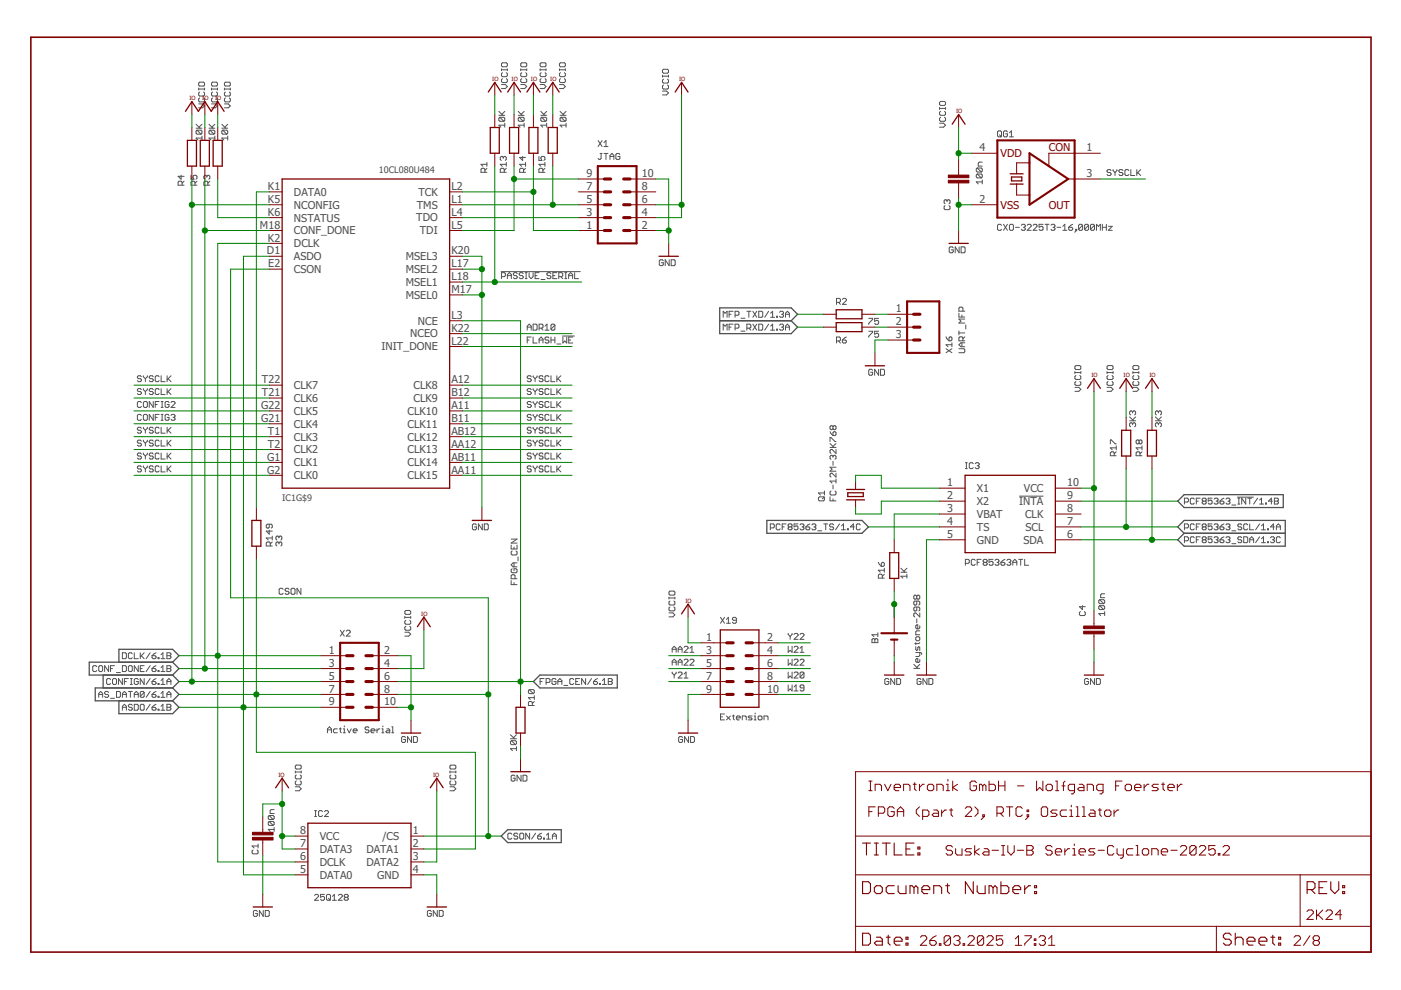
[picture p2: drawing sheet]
<svg xmlns="http://www.w3.org/2000/svg" width="297mm" height="210mm" viewBox="0 0 297 210" stroke-linecap="round" stroke-linejoin="round" font-family="sans-serif">
<defs><g id="words">
<g font-size="2.3" fill="#505050">
<text x="207.7" y="32.1">4</text>
<text x="230.4" y="32.1">1</text>
<text x="56.8" y="40.3">K1</text>
<text x="62.3" y="41.5">DATA0</text>
<text x="88.7" y="41.5">TCK</text>
<text x="95.7" y="40.3">L2</text>
<text x="124.3" y="40.3">7</text>
<text x="124.3" y="37.6">9</text>
<text x="136.1" y="40.3">8</text>
<text x="136.1" y="37.6">10</text>
<text x="230.4" y="37.6">3</text>
<text x="56.8" y="43">K5</text>
<text x="56.8" y="45.8">K6</text>
<text x="62.3" y="44.2">NCONFIG</text>
<text x="62.3" y="47">NSTATUS</text>
<text x="88.3" y="47">TDO</text>
<text x="88.4" y="44.2">TMS</text>
<text x="95.7" y="45.8">L4</text>
<text x="95.7" y="43">L1</text>
<text x="124.3" y="45.8">3</text>
<text x="124.3" y="43">5</text>
<text x="136.1" y="45.8">4</text>
<text x="136.1" y="43">6</text>
<text x="207.7" y="43">2</text>
<text x="55.1" y="48.5">M18</text>
<text x="56.6" y="54">D1</text>
<text x="56.8" y="51.2">K2</text>
<text x="62.3" y="49.7">CONF_DONE</text>
<text x="62.3" y="52.4">DCLK</text>
<text x="89" y="49.7">TDI</text>
<text x="95.7" y="48.5">L5</text>
<text x="95.7" y="54">K20</text>
<text x="124.3" y="48.5">1</text>
<text x="136.1" y="48.5">2</text>
<text x="56.9" y="56.7">E2</text>
<text x="62.3" y="55.2">ASDO</text>
<text x="62.3" y="57.9">CSON</text>
<text x="86" y="57.9">MSEL2</text>
<text x="86" y="55.2">MSEL3</text>
<text x="95.7" y="59.4">L18</text>
<text x="95.7" y="56.7">L17</text>
<text x="86" y="60.6">MSEL1</text>
<text x="86" y="63.3">MSEL0</text>
<text x="95.7" y="62.2">M17</text>
<text x="87" y="71.5">NCEO</text>
<text x="88.6" y="68.8">NCE</text>
<text x="95.7" y="67.6">L3</text>
<text x="95.7" y="70.3">K22</text>
<text x="189.9" y="66.3">1</text>
<text x="189.9" y="69">2</text>
<text x="189.9" y="71.7">3</text>
<text x="80.9" y="74.3">INIT_DONE</text>
<text x="95.7" y="73.1">L22</text>
<text x="55.5" y="81.3">T22</text>
<text x="62.3" y="82.5">CLK7</text>
<text x="87.7" y="82.5">CLK8</text>
<text x="95.7" y="81.3">A12</text>
<text x="55.3" y="89.5">G21</text>
<text x="55.3" y="86.7">G22</text>
<text x="55.5" y="84">T21</text>
<text x="62.3" y="87.9">CLK5</text>
<text x="62.3" y="85.2">CLK6</text>
<text x="86.4" y="87.9">CLK10</text>
<text x="87.7" y="85.2">CLK9</text>
<text x="95.7" y="84">B12</text>
<text x="95.7" y="86.7">A11</text>
<text x="95.7" y="89.5">B11</text>
<text x="56.8" y="94.9">T2</text>
<text x="56.8" y="92.2">T1</text>
<text x="62.3" y="93.4">CLK3</text>
<text x="62.3" y="90.7">CLK4</text>
<text x="86.4" y="90.7">CLK11</text>
<text x="86.4" y="93.4">CLK12</text>
<text x="95.7" y="92.2">AB12</text>
<text x="95.7" y="94.9">AA12</text>
<text x="56.6" y="100.4">G2</text>
<text x="56.6" y="97.7">G1</text>
<text x="62.3" y="101.6">CLK0</text>
<text x="62.3" y="98.9">CLK1</text>
<text x="62.3" y="96.1">CLK2</text>
<text x="86.4" y="96.1">CLK13</text>
<text x="86.4" y="98.9">CLK14</text>
<text x="86.4" y="101.6">CLK15</text>
<text x="95.7" y="97.7">AB11</text>
<text x="95.7" y="100.4">AA11</text>
<text x="200.8" y="103.1">1</text>
<text x="200.8" y="105.9">2</text>
<text x="207.1" y="104.3">X1</text>
<text x="207.1" y="107.1">X2</text>
<text x="216.1" y="107.1">INTA</text>
<text x="217.1" y="104.3">VCC</text>
<text x="226.3" y="103.1">10</text>
<text x="226.3" y="105.9">9</text>
<text x="200.8" y="108.6">3</text>
<text x="200.8" y="111.3">4</text>
<text x="207.1" y="109.8">VBAT</text>
<text x="207.1" y="112.5">TS</text>
<text x="217.4" y="109.8">CLK</text>
<text x="217.4" y="112.5">SCL</text>
<text x="226.3" y="108.6">8</text>
<text x="226.3" y="111.3">7</text>
<text x="200.8" y="114.1">5</text>
<text x="207.1" y="115.3">GND</text>
<text x="217" y="115.3">SDA</text>
<text x="226.3" y="114.1">6</text>
<text x="149.7" y="135.9">1</text>
<text x="162.7" y="135.9">2</text>
<text x="69.7" y="138.6">1</text>
<text x="69.7" y="141.4">3</text>
<text x="81.5" y="138.6">2</text>
<text x="81.5" y="141.4">4</text>
<text x="149.7" y="138.6">3</text>
<text x="149.7" y="141.4">5</text>
<text x="162.7" y="138.6">4</text>
<text x="162.7" y="141.4">6</text>
<text x="69.7" y="144.1">5</text>
<text x="69.7" y="146.8">7</text>
<text x="69.7" y="149.6">9</text>
<text x="81.5" y="144.1">6</text>
<text x="81.5" y="146.8">8</text>
<text x="81.5" y="149.6">10</text>
<text x="149.7" y="144.1">7</text>
<text x="149.7" y="146.8">9</text>
<text x="162.7" y="144.1">8</text>
<text x="162.7" y="146.8">10</text>
<text x="63.6" y="176.9">8</text>
<text x="63.6" y="179.6">7</text>
<text x="67.8" y="178.1">VCC</text>
<text x="81.1" y="178.1">/CS</text>
<text x="87.5" y="176.9">1</text>
<text x="87.5" y="179.6">2</text>
<text x="63.6" y="182.4">6</text>
<text x="63.6" y="185.1">5</text>
<text x="67.8" y="180.8">DATA3</text>
<text x="67.8" y="183.6">DCLK</text>
<text x="77.7" y="183.6">DATA2</text>
<text x="77.7" y="180.8">DATA1</text>
<text x="87.5" y="182.4">3</text>
<text x="87.5" y="185.1">4</text>
<text x="67.8" y="186.3">DATA0</text>
<text x="80" y="186.3">GND</text>
</g>
<g font-size="2.3" fill="#800000">
<text x="212.1" y="33.3">VDD</text>
<text x="222.4" y="31.9">CON</text>
<text x="212.1" y="44.2">VSS</text>
<text x="222.4" y="44.2">OUT</text>
</g>
<g font-size="1.9" fill="#505050">
<text x="80.3" y="36.6">10CL080U484</text>
<text x="59.8" y="106.2">IC1G$9</text>
</g>
<g font-size="1.2" fill="#800000">
<text x="104.4" y="17.2">IO</text>
<text x="108.4" y="17.2">IO</text>
<text x="112.5" y="17.2">IO</text>
<text x="116.6" y="17.2">IO</text>
<text x="144" y="17.2">IO</text>
<text x="40.1" y="21.3">IO</text>
<text x="42.9" y="21.3">IO</text>
<text x="45.6" y="21.3">IO</text>
<text x="202.7" y="24">IO</text>
<text x="231.4" y="80">IO</text>
<text x="238.2" y="80">IO</text>
<text x="243.7" y="80">IO</text>
<text x="89.3" y="130.6">IO</text>
<text x="145.3" y="127.8">IO</text>
<text x="59" y="164.7">IO</text>
<text x="91.8" y="164.7">IO</text>
</g>
</g></defs>
<g fill="none" stroke="#505050" stroke-width=".21">
<path d="M42.1 18.9h1.3M42.1 18.7v.4M42.3 19.5l-.2 .2v.5l.2 .2h.9l.2-.2v-.5l-.2-.2M42.3 17.4h.9l.2 .2v.5l-.2 .1h-.9l-.2-.1v-.5zM43.4 18.7v.4M44.9 18.9h1.2M44.9 18.7v.4M45.1 17.4h.8l.2 .2v.5l-.2 .1h-.8l-.2-.1v-.5zM45.1 19.5l-.2 .2v.5l.2 .2h.8l.2-.2v-.5l-.2-.2M46.1 18.7v.4M47.6 18.9h1.2M47.6 17.6l.2-.2h.8l.2 .2v.5l-.2 .1h-.8l-.2-.1z"/>
<path d="M47.6 18.7v.4M47.8 19.5l-.2 .2v.5l.2 .2h.8l.2-.2v-.5l-.2-.2M48.8 18.7v.4M106.3 13.5l.2-.2h.9l.2 .2v.4l-.2 .3h-.9l-.2-.3zM106.3 17.9h.8l.5 .5-.5 .4h-.8M106.3 14.8h1.3M106.3 14.6v.4M106.5 16.7l-.2 .2v.4l.2 .2h.9l.2-.2v-.4l-.2-.2M106.5 15.4l-.2 .2v.4l.2 .3h.9l.2-.3v-.4l-.2-.2M107.6 14.6v.4M110.4 17.9h.9l.4 .5-.4 .4h-.9M110.4 14.6v.4"/>
<path d="M110.4 14.8h1.3M110.6 16.7l-.2 .2v.4l.2 .2h.9l.2-.2v-.4l-.2-.2M110.6 13.3h.9l.2 .2v.4l-.2 .3h-.9l-.2-.3v-.4zM110.6 15.4l-.2 .2v.4l.2 .3h.9l.2-.3v-.4l-.2-.2M111.7 14.6v.4M114.5 17.9h.9l.4 .5-.4 .4h-.9M114.5 14.8h1.3M114.5 13.5l.2-.2h.9l.2 .2v.4l-.2 .3h-.9l-.2-.3zM114.5 14.6v.4M114.7 16.7l-.2 .2v.4l.2 .2h.9l.2-.2v-.4l-.2-.2M114.7 15.4l-.2 .2v.4l.2 .3h.9l.2-.3v-.4l-.2-.2M115.8 14.6v.4"/>
<path d="M118.6 17.9h.8l.5 .5-.5 .4h-.8M118.6 14.8h1.3M118.6 13.5l.2-.2h.9l.2 .2v.4l-.2 .3h-.9l-.2-.3zM118.6 14.6v.4M118.8 16.7l-.2 .2v.4l.2 .2h.9l.2-.2v-.4l-.2-.2M118.8 15.4l-.2 .2v.4l.2 .3h.9l.2-.3v-.4l-.2-.2M119.9 14.6v.4M140.5 19.3h.8l.4 .4-.4 .4h-.8M140.5 15.9v.5M140.5 16.2h1.2M140.7 18l-.2 .2v.5l.2 .2h.8l.2-.2v-.5l-.2-.2M140.7 14.7h.8l.2 .2v.4l-.2 .2h-.8l-.2-.2v-.4z"/>
<path d="M140.7 16.8l-.2 .2v.4l.2 .2h.8l.2-.2v-.4l-.2-.2M141.7 15.9v.5M38.4 37.2v.8l-.6-.6h1.2M38.6 39.3v-.7l-.2-.2h-.4l-.2 .2v.7h1.2M39 38.4l-.4 .4M40.5 37.2v.8h.6l-.2-.4 .2-.4h.5l.2 .2v.4l-.2 .2M41.3 39.3v-.7l-.2-.2h-.4l-.2 .2v.7h1.3M41.6 27.2h1.2M41.6 26.4l.8 .8M41.8 38.4l-.5 .4M41.8 27.6h.8l.2 .2v.4l-.2 .2M41.8 27.6l-.2 .2v.4l.2 .2h.8"/>
<path d="M41.8 27.6l.8 .8M42.1 22h.8l.5 .5-.5 .4h-.8M42.3 20.8l-.2 .2v.4l.2 .2h.9l.2-.2v-.4l-.2-.2M42.8 29.3h-1.2l.4 .4M42.8 28.9v.8M42.8 26.4l-.6 .6M43.9 37.4l-.3-.2-.4 .2v.4l.2 .2M43.9 37.4l.2-.2 .4 .2v.4l-.2 .2M43.9 37.4v.2M44.1 39.3v-.7l-.2-.2h-.5l-.2 .2v.7h1.3M44.3 27.2h1.3M44.3 26.4l.8 .8"/>
<path d="M44.5 38.4l-.4 .4M44.5 27.6h.8l.3 .2v.4l-.3 .2M44.5 27.6l-.2 .2v.4l.2 .2h.8M44.5 27.6l.8 .8M44.9 22h.8l.4 .5-.4 .4h-.8M45.1 20.8l-.2 .2v.4l.2 .2h.8l.2-.2v-.4l-.2-.2M45.6 29.3h-1.3l.4 .4M45.6 28.9v.8M45.6 26.4l-.7 .6M47 27.2h1.3M47 26.4l.9 .8M47.2 27.6l-.2 .2v.4l.2 .2h.9"/>
<path d="M47.2 27.6h.9l.2 .2v.4l-.2 .2M47.2 27.6l.9 .8M47.6 22h.8l.4 .5-.4 .4h-.8M47.8 20.8l-.2 .2v.4l.2 .2h.8l.2-.2v-.4l-.2-.2M48.3 29.3h-1.3l.5 .4M48.3 28.9v.8M48.3 26.4l-.6 .6M102.8 36.5v-.6l-.2-.2h-.4l-.2 .2v.6h1.2M103.2 34.8h-1.2l.4 .5M103.2 35.7l-.4 .4M103.2 34.4v.9M105.8 24.4h1.2"/>
<path d="M105.8 23.6l.8 .8M106 24.9l-.2 .2v.4l.2 .2h.8M106 24.9h.8l.2 .2v.4l-.2 .2M106 24.9l.8 .8M106.7 33.4l-.2-.2-.4 .2v.4l.2 .2M106.7 33.4l.2-.2 .4 .2v.4l-.2 .2M106.7 33.4v.2M106.9 36.5v-.6l-.2-.2h-.4l-.2 .2v.6h1.2M107 26.5h-1.2l.4 .5M107 26.1v.9M107 23.6l-.6 .6M107.3 35.7l-.4 .4"/>
<path d="M107.3 34.8h-1.2l.4 .5M107.3 34.4v.9M109.9 24.4h1.2M109.9 23.6l.8 .8M110.1 24.9l-.2 .2v.4l.2 .2h.8M110.1 24.9h.8l.2 .2v.4l-.2 .2M110.1 24.9l.8 .8M110.8 33.2v.8l-.6-.6h1.2M111 36.5v-.6l-.2-.2h-.4l-.2 .2v.6h1.2M111.1 26.5h-1.2l.4 .5M111.1 26.1v.9M111.1 23.6l-.6 .6"/>
<path d="M111.4 34.8h-1.2l.4 .5M111.4 35.7l-.4 .4M111.4 34.4v.9M114.3 33.2v.8h.6l-.2-.4 .2-.4h.4l.2 .2v.4l-.2 .2M114.7 24.4h1.2M114.7 23.6l.8 .8M114.9 24.9l-.2 .2v.4l.2 .2h.8M114.9 24.9h.8l.2 .2v.4l-.2 .2M114.9 24.9l.8 .8M115.1 36.5v-.6l-.2-.2h-.4l-.2 .2v.6h1.2M115.5 34.8h-1.2l.4 .5M115.5 35.7l-.4 .4"/>
<path d="M115.5 34.4v.9M115.9 26.5h-1.2l.4 .5M115.9 26.1v.9M115.9 23.6l-.6 .6M118.7 24.4h1.3M118.7 23.6l.9 .8M119 24.9l-.3 .2v.4l.3 .2h.8M119 24.9h.8l.2 .2v.4l-.2 .2M119 24.9l.8 .8M120 26.5h-1.3l.5 .5M120 26.1v.9M120 23.6l-.6 .6"/>
<path d="M126.8 29.8l.9 1.3M127.2 32.5h.5M127.4 32.5v1.1l-.2 .2-.4-.2M127.7 29.8l-.9 1.3M128.1 32.5h.8M128.1 30.2l.4-.4v1.3M128.1 31.1h.8M128.5 32.5v1.3M129.3 33.8v-.8l.5-.5 .4 .5v.8M129.3 33.2h.9M131.4 32.7l-.2-.2h-.4l-.2 .2v.9l.2 .2h.4l.2-.2v-.4h-.4M199.2 26.1h.8l.5 .4-.5 .5h-.8"/>
<path d="M199.2 22.8v.4M199.2 23h1.3M199.4 24.9l-.2 .2v.4l.2 .2h.9l.2-.2v-.4l-.2-.2M199.4 21.5h.9l.2 .2v.4l-.2 .3h-.9l-.2-.3v-.4zM199.4 23.6l-.2 .2v.4l.2 .2h.9l.2-.2v-.4l-.2-.2M200.5 22.8v.4M207.2 35.6h.8l.3 .2v.5l-.3 .2M207.2 36.9h.8l.3 .2v.4l-.3 .2M207.2 36.9l-.2 .2v.4l.2 .2h.8M207.2 35.6l-.2 .2v.5l.2 .2h.8M207.2 36.9l.8 .8M207.2 35.6l.8 .9"/>
<path d="M208.3 38.6h-1.3l.4 .4M208.3 38.1v.9M208.3 34.4h-.7l-.2 .2v.6h.9M211.7 27.7h.4l.2 .3v.8l-.2 .2h-.4l-.2-.2v-.8zM211.9 28.6l.4 .4M213.6 28l-.2-.3h-.4l-.2 .3v.8l.2 .2h.4l.2-.2v-.4h-.4M214 29h.9M214 28.2l.4-.5v1.3M235.6 36.2l-.2-.2h-.5l-.2 .2 .2 .4h.5l.2 .2-.2 .4h-.5l-.2-.2M236 36v.2l.4 .4M236.4 36.6v.6M236.8 36l-.4 .6"/>
<path d="M238.1 36.2l-.2-.2h-.5l-.2 .2 .2 .4h.5l.2 .2-.2 .4h-.5l-.2-.2M239.3 36.2l-.2-.2h-.4l-.2 .2v.8l.2 .2h.4l.2-.2M239.8 36v1.2h.8M241 36v1.2M241.2 36.6l.7 .6M241.9 36l-.9 .8M106.3 57.6h16.7M106.3 58.7h.7l.1-.3v-.4l-.1-.2h-.7v1.3M107.6 59.1v-.9l.4-.4 .4 .4v.9M107.6 58.4h.8M109.7 58l-.2-.2h-.4l-.3 .2v.2l.3 .2h.4l.2 .5-.2 .2h-.4l-.3-.2M110.9 58l-.2-.2h-.4l-.2 .4 .2 .2h.4l.2 .5-.2 .2h-.4l-.2-.2"/>
<path d="M111.4 57.8h.4M111.4 59.1h.4M111.5 57.8v1.3M112.2 57.8v.9l.4 .4 .4-.4v-.9M113.5 58.4h.4M114.3 57.8h-.8v1.3h.8M114.7 59.3h.8M116.8 58l-.2-.2h-.4l-.2 .4 .2 .2h.4l.2 .5-.2 .2h-.4l-.2-.2M117.2 58.4h.4M118.1 57.8h-.9v1.3h.9M118.5 58.7h.6l.2-.3v-.4l-.2-.2h-.6v1.3M118.9 58.7l.4 .4"/>
<path d="M119.7 57.8h.5M119.7 59.1h.5M120 57.8v1.3M120.6 59.1v-.9l.4-.4 .4 .4v.9M120.6 58.4h.8M121.8 57.8v1.3h.9M140.6 55.3l-.2-.2h-.4l-.2 .2v.8l.2 .2h.4l.2-.2v-.4h-.4M141.9 55.1v1.2l-.9-1.2v1.2M142.3 55.1h.6l.3 .2v.8l-.3 .2h-.6zM200.4 43.6l-.2 .2v.4l.2 .2h.8l.2-.2v-.4l-.2-.2M200.8 42.6l-.2-.2-.4 .2v.4l.2 .2M200.8 42.6l.2-.2 .4 .2v.4l-.2 .2"/>
<path d="M200.8 42.6v.2M202.1 52.6l-.2-.3h-.4l-.2 .3v.8l.2 .2h.4l.2-.2v-.4h-.4M203.3 52.3v1.3l-.8-1.3v1.3M203.8 52.3h.6l.2 .3v.8l-.2 .2h-.6zM212.3 47.8l-.2-.2h-.4l-.2 .2v.8l.2 .2h.4l.2-.2M212.8 47.6l.8 1.2M213.6 47.6l-.8 1.2M214.2 47.6h.5l.2 .2v.8l-.2 .2h-.5l-.2-.2v-.8zM215.3 48.2h.8M216.5 47.8l.2-.2h.5l.2 .2-.2 .4M217 48.2h.2M217.2 48.2l.2 .2-.2 .4h-.5l-.2-.2"/>
<path d="M217.8 47.8l.2-.2h.4l.2 .2v.2l-.8 .8h.8M219.1 47.8l.2-.2h.4l.2 .2v.2l-.8 .8h.8M221.1 47.6h-.8v.6l.4-.2 .4 .2v.4l-.2 .2h-.4l-.2-.2M221.6 47.6h.8M222 47.6v1.2M222.8 47.8l.2-.2h.5l.2 .2-.2 .4M223.2 48.2h.3M223.5 48.2l.2 .2-.2 .4h-.5l-.2-.2M224.1 48.2h.8M225.3 48.8h.9M225.3 48l.5-.4v1.2M226.6 48.2h.6l.2 .4-.2 .2h-.4l-.2-.2z"/>
<path d="M227.4 47.6l-.8 .6M228.1 48.6h.2v.2h-.2zM228.3 48.8l-.4 .4M229.5 47.8l-.2-.2h-.4l-.2 .2v.8M229.5 47.8v.8l-.2 .2h-.4l-.2-.2M229.5 47.8l-.8 .8M230.8 47.8l-.2-.2h-.4l-.2 .2v.8M230.8 47.8v.8l-.2 .2h-.4l-.2-.2M230.8 47.8l-.8 .8M232.1 47.8l-.3-.2h-.4l-.2 .2v.8M232.1 47.8v.8l-.3 .2h-.4l-.2-.2M232.1 47.8l-.9 .8"/>
<path d="M232.5 48.8v-1.2l.4 .4 .4-.4v1.2M233.7 48.2h.9M233.7 47.6v1.2M234.6 47.6v1.2M235 48h.8l-.8 .8h.8M30 79.9l-.2-.2h-.5l-.2 .4 .2 .2h.5l.2 .4-.2 .2h-.5l-.2-.2M30.4 79.7v.2l.4 .4M31.2 79.7v.2l-.4 .4M32.5 79.9l-.2-.2h-.4l-.3 .4 .3 .2h.4l.2 .4-.2 .2h-.4l-.3-.2M33.7 79.9l-.2-.2h-.4l-.2 .2v.8l.2 .2h.4l.2-.2M34.2 79.7v1.2h.8M35.4 79.7v1.2"/>
<path d="M36.3 79.7l-.9 .8M111.8 72.1h.4M111.8 70v-.8l.4-.5 .4 .5v.8M111.8 69.4h.8M112.6 71.5h-.8v1.2M112.6 79.9l-.2-.2h-.4l-.2 .4 .2 .2h.4l.2 .4-.2 .2h-.4l-.2-.2M113 68.7h.7l.2 .2v.9l-.2 .2h-.7zM113 71.5v1.2h.9M113 79.7v.2l.5 .4M113.9 79.7v.2l-.4 .4M114.3 69.6h.6l.2-.2v-.5l-.2-.2h-.6v1.3M114.3 72.7v-.8l.4-.4 .4 .4v.8"/>
<path d="M114.3 72.1h.8M114.7 69.6l.4 .4M115.1 79.9l-.2-.2h-.4l-.2 .2 .2 .4h.4l.2 .2-.2 .4h-.4l-.2-.2M115.5 70h.9M115.5 69.2l.5-.5v1.3M116.4 71.7l-.2-.2h-.4l-.3 .4 .3 .2h.4l.2 .4-.2 .2h-.4l-.3-.2M116.4 79.9l-.2-.2h-.4l-.3 .2v.8l.3 .2h.4l.2-.2M116.8 72.1h.8M116.8 71.5v1.2M116.8 79.7v1.2h.8M117.6 68.9l-.2-.2h-.4l-.2 .2v.9M117.6 68.9v.9l-.2 .2h-.4l-.2-.2"/>
<path d="M117.6 71.5v1.2M117.6 68.9l-.8 .9M118.1 79.7v1.2M118.1 72.9h.8M118.9 79.7l-.8 .8M119.3 71.2h2.5M119.3 71.5v1.2l.4-.4 .5 .4v-1.2M120.6 72.1h.4M121.4 71.5h-.8v1.2h.8M153.3 67.3v-1.3l.4 .4 .5-.4v1.3M153.3 70v-1.3l.4 .5 .5-.5v1.3M154.6 69.4h.4"/>
<path d="M154.6 66.6h.4M155.4 68.7h-.8v1.3M155.4 66h-.8v1.3M155.9 69.6h.6l.2-.2v-.5l-.2-.2h-.6v1.3M155.9 66.8h.6l.2-.2v-.4l-.2-.2h-.6v1.3M157.1 67.5h.8M157.1 70.2h.8M158.3 69.6h.7l.2-.2v-.5l-.2-.2h-.7v1.3M158.3 66h.9M158.8 66v1.3M158.8 69.6l.4 .4M159.6 66l.8 1.3"/>
<path d="M159.6 68.7l.8 1.3M160.4 66l-.8 1.3M160.4 68.7l-.8 1.3M160.9 66h.6l.2 .2v.9l-.2 .2h-.6zM160.9 68.7h.6l.2 .2v.9l-.2 .2h-.6zM163 66l-.9 1.3M163 68.7l-.9 1.3M163.4 70h.8M163.4 67.3h.8M163.4 66.4l.4-.4v1.3M163.4 69.2l.4-.5v1.3M164.7 69.8h.1v.2h-.1z"/>
<path d="M164.7 67.1h.1v.2h-.1zM165.3 68.9l.2-.2h.4l.2 .2-.2 .5M165.3 66.2l.2-.2h.4l.2 .2-.2 .4M165.7 69.4h.2M165.7 66.6h.2M165.9 69.4l.2 .2-.2 .4h-.4l-.2-.2M165.9 66.6l.2 .2-.2 .5h-.4l-.2-.2M166.5 69.4h.9M166.5 66.6h.9M166.5 70v-.8l.4-.5 .5 .5v.8M166.5 67.3v-.9l.4-.4 .5 .4v.9M177.4 64.1h.6l.2-.2v-.4l-.2-.2h-.6v1.2"/>
<path d="M177.4 72.3h.6l.2-.2v-.4l-.2-.2h-.6v1.2M177.8 64.1l.4 .4M177.8 72.3l.4 .4M178.6 63.5l.2-.2h.4l.3 .2v.2l-.9 .8h.9M178.6 72.1h.6l.3 .4-.3 .2h-.4l-.2-.2zM179.5 71.5l-.9 .6M184.2 67.5h.8v.2l-.8 .9v.2M184.2 70.2h.8v.2l-.8 .9v.2M185 78.5l-.2-.2h-.4l-.2 .2v.9l.2 .2h.4l.2-.2v-.5h-.4M186.3 67.5h-.9v.6l.5-.2 .4 .2v.5l-.2 .2h-.4l-.3-.2M186.3 70.2h-.9v.7l.7-.2 .2 .2v.4l-.2 .2h-.4l-.3-.2M186.3 78.3v1.3l-.9-1.3v1.3"/>
<path d="M186.7 78.3h.6l.2 .2v.9l-.2 .2h-.6zM200.6 73.9l1.2 .9M200.6 71.4l.6 .9M201.2 71.6l.2-.2 .4 .2v.5l-.2 .2h-.4zM201.8 73.9l-1.2 .9M201.8 73.1h-1.2l.4 .4M201.8 72.7v.8M203.3 66.4v.8h1.3M203.3 70.2v.8M203.3 73.9h1.1l.2 .2v.5l-.2 .2h-1.1M203.3 70.6h1.3M203.9 66.8v.4"/>
<path d="M203.9 72.7v.8M204.2 66v-.7l-.3-.2h-.4l-.2 .2v.7h1.3M204.2 72.3v-.7l-.3-.2h-.4l-.2 .2v.7h1.3M204.6 72.7h-.9l-.4 .4 .4 .4h.9M204.6 71.4l-.4 .4M204.6 67.6h-1.3l.4 .5-.4 .4h1.3M204.8 68.9v.8M227.9 77.7l.2-.2h.8l.3 .2v.4l-.3 .3h-.8l-.2-.3zM227.9 78.8v.4M227.9 79h1.3M228.1 79.6l-.2 .2v.4l.2 .3h.8l.3-.3v-.4l-.3-.2M229.2 78.8v.4"/>
<path d="M234.7 79h1.3M234.7 77.7l.2-.2h.9l.2 .2v.4l-.2 .3h-.9l-.2-.3zM234.7 78.8v.4M234.9 79.6l-.2 .2v.4l.2 .3h.9l.2-.3v-.4l-.2-.2M236 78.8v.4M240.2 79h1.2M240.2 78.8v.4M240.4 79.6l-.2 .2v.4l.2 .3h.8l.2-.3v-.4l-.2-.2M240.4 77.5h.8l.2 .2v.4l-.2 .3h-.8l-.2-.3v-.4zM241.4 78.8v.4M30 93.5l-.2-.2h-.5l-.2 .4 .2 .3h.5l.2 .4-.2 .2h-.5l-.2-.2M30 90.8l-.2-.2h-.5l-.2 .2 .2 .4h.5l.2 .2-.2 .4h-.5l-.2-.2"/>
<path d="M30 88.1l-.2-.2h-.5l-.2 .2v.8l.2 .2h.5l.2-.2M30 99l-.2-.2h-.5l-.2 .4 .2 .2h.5l.2 .4-.2 .3h-.5l-.2-.3M30 82.6l-.2-.2h-.5l-.2 .2 .2 .4h.5l.2 .2-.2 .5h-.5l-.2-.3M30 85.3l-.2-.2h-.5l-.2 .2v.9l.2 .2h.5l.2-.2M30 96.3l-.2-.2h-.5l-.2 .4 .2 .2h.5l.2 .4-.2 .2h-.5l-.2-.2M30.4 82.4v.2l.4 .4M30.4 90.6v.2l.4 .4M30.4 93.3v.2l.4 .5M30.4 96.1v.2l.4 .4M30.4 98.8v.2l.4 .4M30.6 87.9h.4l.2 .2v.8l-.2 .2h-.4l-.2-.2v-.8zM30.6 85.1h.4l.2 .2v.9l-.2 .2h-.4l-.2-.2v-.9z"/>
<path d="M30.8 80.3v.6M30.8 83v.7M30.8 91.2v.6M30.8 94v.6M30.8 96.7v.6M30.8 99.4v.7M31.2 98.8v.2l-.4 .4M31.2 82.4v.2l-.4 .4M31.2 90.6v.2l-.4 .4M31.2 93.3v.2l-.4 .5M31.2 96.1v.2l-.4 .4M32.5 82.6l-.2-.2h-.4l-.3 .2 .3 .4h.4l.2 .2-.2 .5h-.4l-.3-.3"/>
<path d="M32.5 99l-.2-.2h-.4l-.3 .4 .3 .2h.4l.2 .4-.2 .3h-.4l-.3-.3M32.5 96.3l-.2-.2h-.4l-.3 .2 .3 .4h.4l.2 .2-.2 .4h-.4l-.3-.2M32.5 90.8l-.2-.2h-.4l-.3 .2 .3 .4h.4l.2 .2-.2 .4h-.4l-.3-.2M32.5 85.1v1.3l-.9-1.3v1.3M32.5 87.9v1.2l-.9-1.2v1.2M32.5 93.5l-.2-.2h-.4l-.3 .4 .3 .3h.4l.2 .4-.2 .2h-.4l-.3-.2M32.9 88.5h.4M32.9 85.8h.4M33.7 90.8l-.2-.2h-.4l-.2 .2v.8l.2 .2h.4l.2-.2M33.7 96.3l-.2-.2h-.4l-.2 .2v.8l.2 .2h.4l.2-.2M33.7 87.9h-.8v1.2M33.7 99l-.2-.2h-.4l-.2 .2v.8l.2 .3h.4l.2-.3"/>
<path d="M33.7 82.6l-.2-.2h-.4l-.2 .2v.8l.2 .3h.4l.2-.3M33.7 85.1h-.8v1.3M33.7 93.5l-.2-.2h-.4l-.2 .2v.9l.2 .2h.4l.2-.2M34.2 90.6v1.2h.8M34.2 87.9h.4M34.2 89.1h.4M34.2 98.8v1.3h.8M34.2 82.4v1.3h.8M34.2 93.3v1.3h.8M34.2 96.1v1.2h.8M34.2 85.1h.4M34.2 86.4h.4"/>
<path d="M34.4 85.1v1.3M34.4 87.9v1.2M35.4 82.4v1.3M35.4 90.6v1.2M35.4 93.3v1.3M35.4 96.1v1.2M35.4 98.8v1.3M35.6 99.4l.7 .7M35.6 96.7l.7 .6M35.6 94l.7 .6M35.6 91.2l.7 .6M35.6 83l.7 .7"/>
<path d="M35.6 80.3l.7 .6M35.8 85.3l-.2-.2h-.4l-.2 .2v.9l.2 .2h.4l.2-.2v-.4h-.4M35.8 88.1l-.2-.2h-.4l-.2 .2v.8l.2 .2h.4l.2-.2v-.4h-.4M36.3 88.1l.2-.2h.4l.2 .2-.2 .4M36.3 98.8l-.9 .8M36.3 96.1l-.9 .8M36.3 93.3l-.9 .9M36.3 85.3l.2-.2h.4l.2 .2v.3l-.8 .8h.8M36.3 90.6l-.9 .8M36.3 82.4l-.9 .8M36.7 88.5h.2M36.9 88.5l.2 .2-.2 .4h-.4l-.2-.2"/>
<path d="M112.6 90.8l-.2-.2h-.4l-.2 .4 .2 .2h.4l.2 .4-.2 .2h-.4l-.2-.2M112.6 82.6l-.2-.2h-.4l-.2 .4 .2 .2h.4l.2 .4-.2 .3h-.4l-.2-.3M112.6 85.3l-.2-.2h-.4l-.2 .5 .2 .2h.4l.2 .4-.2 .2h-.4l-.2-.2M112.6 88.1l-.2-.2h-.4l-.2 .2 .2 .4h.4l.2 .2-.2 .4h-.4l-.2-.2M112.6 93.5l-.2-.2h-.4l-.2 .4 .2 .3h.4l.2 .4-.2 .2h-.4l-.2-.2M112.6 96.3l-.2-.2h-.4l-.2 .4 .2 .2h.4l.2 .4-.2 .2h-.4l-.2-.2M112.6 99l-.2-.2h-.4l-.2 .4 .2 .2h.4l.2 .4-.2 .3h-.4l-.2-.3M113 82.4v.2l.5 .4M113 85.1v.2l.5 .5M113 87.9v.2l.5 .4M113 90.6v.2l.5 .4M113 93.3v.2l.5 .5"/>
<path d="M113 96.1v.2l.5 .4M113 98.8v.2l.5 .4M113.5 80.3v.6M113.5 83v.7M113.5 85.8v.6M113.5 88.5v.6M113.5 91.2v.6M113.5 94v.6M113.5 96.7v.6M113.5 99.4v.7M113.9 90.6v.2l-.4 .4M113.9 82.4v.2l-.4 .4"/>
<path d="M113.9 85.1v.2l-.4 .5M113.9 87.9v.2l-.4 .4M113.9 93.3v.2l-.4 .5M113.9 96.1v.2l-.4 .4M113.9 98.8v.2l-.4 .4M115.1 82.6l-.2-.2h-.4l-.2 .2 .2 .4h.4l.2 .2-.2 .5h-.4l-.2-.3M115.1 85.3l-.2-.2h-.4l-.2 .2 .2 .5h.4l.2 .2-.2 .4h-.4l-.2-.2M115.1 88.1l-.2-.2h-.4l-.2 .2 .2 .4h.4l.2 .2-.2 .4h-.4l-.2-.2M115.1 90.8l-.2-.2h-.4l-.2 .2 .2 .4h.4l.2 .2-.2 .4h-.4l-.2-.2M115.1 93.5l-.2-.2h-.4l-.2 .2 .2 .5h.4l.2 .2-.2 .4h-.4l-.2-.2M115.1 96.3l-.2-.2h-.4l-.2 .2 .2 .4h.4l.2 .2-.2 .4h-.4l-.2-.2M115.1 99l-.2-.2h-.4l-.2 .2 .2 .4h.4l.2 .2-.2 .5h-.4l-.2-.3"/>
<path d="M116.4 82.6l-.2-.2h-.4l-.3 .2v.8l.3 .3h.4l.2-.3M116.4 85.3l-.2-.2h-.4l-.3 .2v.9l.3 .2h.4l.2-.2M116.4 88.1l-.2-.2h-.4l-.3 .2v.8l.3 .2h.4l.2-.2M116.4 90.8l-.2-.2h-.4l-.3 .2v.8l.3 .2h.4l.2-.2M116.4 93.5l-.2-.2h-.4l-.3 .2v.9l.3 .2h.4l.2-.2M116.4 96.3l-.2-.2h-.4l-.3 .2v.8l.3 .2h.4l.2-.2M116.4 99l-.2-.2h-.4l-.3 .2v.8l.3 .3h.4l.2-.3M116.8 90.6v1.2h.8M116.8 82.4v1.3h.8M116.8 85.1v1.3h.8M116.8 87.9v1.2h.8M116.8 93.3v1.3h.8"/>
<path d="M116.8 96.1v1.2h.8M116.8 98.8v1.3h.8M118.1 82.4v1.3M118.1 85.1v1.3M118.1 87.9v1.2M118.1 90.6v1.2M118.1 93.3v1.3M118.1 96.1v1.2M118.1 98.8v1.3M118.3 91.2l.6 .6M118.3 88.5l.6 .6M118.3 96.7l.6 .6"/>
<path d="M118.3 94l.6 .6M118.3 83l.6 .7M118.3 85.8l.6 .6M118.3 99.4l.6 .7M118.3 80.3l.6 .6M118.9 90.6l-.8 .8M118.9 87.9l-.8 .8M118.9 96.1l-.8 .8M118.9 93.3l-.8 .9M118.9 82.4l-.8 .8M118.9 85.1l-.8 .9M118.9 98.8l-.8 .8"/>
<path d="M176 93.6v-.8h.2l.8 .8h.2M176 94.9h1.2M176 94l.8 .9M176 91.5l.6 .9M176.6 96.8l.2-.3 .4 .3v.4l-.2 .2M176.6 90.5l-.2-.2-.4 .2v.4l.2 .2 .4-.2M176.6 96.8l-.2-.3-.4 .3v.4l.2 .2M176.6 90.5v.4M176.6 91.7l.4-.2 .2 .2v.4l-.2 .3h-.4zM176.6 96.8v.2M176.6 97.8v.8M176.6 90.5l.2-.2 .4 .2v.4l-.2 .2-.4-.2"/>
<path d="M177.2 95.3v.8l-.8-.8-.4 .2v.4l.2 .2M177.2 99.1h-1.2l.4 .4-.4 .4h1.2M177.2 94l-.6 .7M204.7 99.4h.4M204.7 98.1h.4M204.9 98.1v1.3M206.4 98.3l-.3-.2h-.4l-.2 .2v.8l.2 .3h.4l.3-.3M206.8 98.3l.2-.2h.4l.2 .2-.2 .4M207.2 98.7h.2M207.4 98.7l.2 .3-.2 .4h-.4l-.2-.3M227.9 82.1h.8l.5 .4-.5 .5h-.8M228.1 80.9l-.2 .2v.4l.2 .2h.8l.3-.2v-.4l-.3-.2"/>
<path d="M234.7 82.1h.9l.4 .4-.4 .5h-.9M234.9 80.9l-.2 .2v.4l.2 .2h.9l.2-.2v-.4l-.2-.2M235.4 94.1v-.8h.2l.9 .8h.2M236.2 96.6v-.6l-.2-.2h-.4l-.2 .2v.6h1.3M236.7 95.8l-.5 .4M236.7 95h-1.3l.4 .4M236.7 94.5v.9M239.5 89.2h1.3M239.5 88.4l.8 .8M240.1 89.9l-.2-.3-.4 .3v.4l.2 .2M240.1 87.3l-.2-.2-.4 .2v.5l.2 .2M240.1 89.9l.2-.3 .5 .3v.4l-.2 .2"/>
<path d="M240.1 87.3v.2M240.1 89.9v.2M240.1 87.3l.2-.2 .5 .2v.5l-.2 .2M240.2 82.1h.8l.4 .4-.4 .5h-.8M240.4 80.9l-.2 .2v.4l.2 .2h.8l.2-.2v-.4l-.2-.2M240.8 88.4l-.7 .6M241.5 93.5l-.2-.2-.4 .2v.4l.2 .2 .4-.2M241.5 93.5l.2-.2 .4 .2v.4l-.2 .2-.4-.2M241.5 93.5v.4M241.7 96.6v-.6l-.2-.2h-.4l-.2 .2v.6h1.2M242.1 95h-1.2l.4 .4M242.1 95.8l-.4 .4"/>
<path d="M242.1 94.5v.9M245 89.2h1.2M245 88.4l.8 .8M245.6 89.9l-.2-.3-.4 .3v.4l.2 .2M245.6 89.9l.2-.3 .4 .3v.4l-.2 .2M245.6 87.3l-.2-.2-.4 .2v.5l.2 .2M245.6 87.3l.2-.2 .4 .2v.5l-.2 .2M245.6 87.3v.2M245.6 89.9v.2M246.2 88.4l-.6 .6M57.1 111.1v.7l-.2 .2-.4-.2v-.4l.2-.3h.8l.2 .3v.4l-.2 .2M57.1 112.4v.8l-.6-.6h1.2"/>
<path d="M57.3 115.8v-.7l-.2-.2h-.4l-.2 .2v.7h1.2M57.7 114.9l-.4 .4M57.7 114.1h-1.2l.4 .4M57.7 113.7v.8M59.1 115.1l-.2-.2-.4 .2v.4l.2 .3M59.1 113.9l-.2-.2-.4 .2v.4l.2 .2M59.1 115.1l.3-.2 .4 .2v.4l-.2 .3M59.1 113.9v.2M59.1 115.1v.2M59.1 113.9l.3-.2 .4 .2v.4l-.2 .2M101 111.3l-.2-.2h-.4l-.2 .2v.8l.2 .2h.4l.2-.2v-.4h-.4M102.3 111.1v1.2l-.9-1.2v1.2"/>
<path d="M102.7 111.1h.6l.2 .2v.8l-.2 .2h-.6zM108.4 115.6v.8h1.2v-.8M108.4 114.3h1.2l-1.2 .8h1.2M108.6 116.8l-.2 .2v.5l.2 .2h.8l.2-.2v-.5l-.2-.2M109 116v.4M109 119.3v.9M109.6 119.3h-.8l-.4 .5 .4 .4h.8M109.8 118.1v.8M163.3 111.9h.7l.2-.2v-.4l-.2-.2h-.7v1.2M165.4 111.3l-.2-.2h-.4l-.2 .2v.8l.2 .2h.4l.2-.2M165.8 111.7h.5M166.7 111.1h-.9v1.2"/>
<path d="M167.3 111.7l-.2-.2 .2-.4h.4l.2 .2-.2 .4M167.3 111.7l-.2 .2 .2 .4h.4l.2-.2-.2-.4M167.3 111.7h.4M169.2 111.1h-.8v.6l.6-.2 .2 .2v.4l-.2 .2h-.4l-.2-.2M169.6 111.3l.2-.2h.4l.3 .2-.3 .4M170 111.7h.2M170.2 111.7l.3 .2-.3 .4h-.4l-.2-.2M170.9 111.7h.6l.2 .4-.2 .2h-.4l-.2-.2zM171.7 111.1l-.8 .6M172.1 111.3l.2-.2h.5l.2 .2-.2 .4M172.6 111.7h.2M172.8 111.7l.2 .2-.2 .4h-.5l-.2-.2"/>
<path d="M173.4 112.5h.8M173.5 105.6l.2-.3h.9l.2 .3v.4l-.2 .2h-.9l-.2-.2zM174.6 111.1h.9M174.8 104.1v.8M174.8 105.3l-.4 .5M174.8 104.5h-1.3l.4 .4M175.1 111.1v1.2M176 105.3v.9h1.2M176.2 104.1l-.2 .2v.4l.2 .2h.8l.2-.2v-.4l-.2-.2M176.6 102.8v.9M176.6 105.8v.4M176.7 111.3l-.2-.2h-.4l-.2 .2 .2 .4h.4l.2 .2-.2 .4h-.4l-.2-.2"/>
<path d="M177.2 100.3v.9l-.8-.9h-.2l-.2 .2v.4l.2 .3M177.2 101.6v.8M177.2 102h-1.2l.4 .4M178 111.1l-.8 1.2M178.4 112.3h.9M178.4 111.5l.4-.4v1.2M179.7 112.1h.2v.2h-.2zM181.1 111.7h-.8l.6-.6v1.2M182.4 111.3l-.2-.2h-.4l-.2 .2v.8l.2 .2h.4l.2-.2M186.2 119.2l.7 .9M186.9 119.4l.4-.2 .2 .2v.5l-.2 .2h-.4zM204.7 119.4h.6l.2-.2v-.4l-.2-.2h-.6v1.2"/>
<path d="M206.8 118.8l-.2-.2h-.5l-.2 .2v.8l.2 .2h.5l.2-.2M207.2 119.2h.4M208 118.6h-.8v1.2M208.7 119.2l-.3-.2 .3-.4h.4l.2 .2-.2 .4M208.7 119.2l-.3 .2 .3 .4h.4l.2-.2-.2-.4M208.7 119.2h.4M210.5 118.6h-.8v.6l.4-.2 .4 .2v.4l-.2 .2h-.4l-.2-.2M211 118.8l.2-.2h.4l.2 .2-.2 .4M211.4 119.2h.2M211.6 119.2l.2 .2-.2 .4h-.4l-.2-.2M212.2 119.2h.7l.2 .4-.2 .2h-.5l-.2-.2zM213.1 118.6l-.9 .6"/>
<path d="M213.5 118.8l.2-.2h.4l.2 .2-.2 .4M213.9 119.2h.2M214.1 119.2l.2 .2-.2 .4h-.4l-.2-.2M214.7 119.2h.9M214.7 119.8v-.8l.5-.4 .4 .4v.8M216 118.6h.8M216.1 105.2h5.1M216.4 118.6v1.2M217.3 118.6v1.2h.8M251.1 111.9h.7l.2-.2v-.4l-.2-.2h-.7v1.2M251.1 106.4h.7l.2-.1v-.5l-.2-.2h-.7v1.3M251.1 114.7h.7l.2-.3v-.4l-.2-.2h-.7v1.3"/>
<path d="M253.2 111.3l-.2-.2h-.4l-.2 .2v.8l.2 .2h.4l.2-.2M253.2 105.8l-.2-.2h-.4l-.2 .2v.9l.2 .2h.4l.2-.2M253.2 114l-.2-.2h-.4l-.2 .2v.9l.2 .2h.4l.2-.2M253.6 111.7h.5M253.6 106.3h.5M253.6 114.4h.5M254.5 111.1h-.9v1.2M254.5 105.6h-.9v1.3M254.5 113.8h-.9v1.3M255.1 111.7l-.2-.2 .2-.4h.4l.2 .2-.2 .4M255.1 111.7l-.2 .2 .2 .4h.4l.2-.2-.2-.4M255.1 111.7h.4"/>
<path d="M255.1 106.3l-.2-.3 .2-.4h.4l.2 .2-.2 .5M255.1 106.3l-.2 .1 .2 .5h.4l.2-.2-.2-.4M255.1 114.4l-.2-.2 .2-.4h.4l.2 .2-.2 .4M255.1 114.4l-.2 .3 .2 .4h.4l.2-.2-.2-.5M255.1 106.3h.4M255.1 114.4h.4M257 111.1h-.8v.6l.4-.2 .4 .2v.4l-.2 .2h-.4l-.2-.2M257 105.6h-.8v.7l.4-.3 .4 .3v.4l-.2 .2h-.4l-.2-.2M257 113.8h-.8v.6l.4-.2 .4 .2v.5l-.2 .2h-.4l-.2-.2M257.4 105.8l.2-.2h.4l.3 .2-.3 .5M257.4 111.3l.2-.2h.4l.3 .2-.3 .4M257.4 114l.2-.2h.4l.3 .2-.3 .4"/>
<path d="M257.8 111.7h.2M257.8 106.3h.2M257.8 114.4h.2M258 111.7l.3 .2-.3 .4h-.4l-.2-.2M258 106.3l.3 .1-.3 .5h-.4l-.2-.2M258 114.4l.3 .3-.3 .4h-.4l-.2-.2M258.7 111.7h.6l.2 .4-.2 .2h-.4l-.2-.2zM258.7 106.3h.6l.2 .4-.2 .2h-.4l-.2-.2zM258.7 114.4h.6l.2 .5-.2 .2h-.4l-.2-.2zM259.5 111.1l-.8 .6M259.5 105.6l-.8 .7M259.5 113.8l-.8 .6"/>
<path d="M259.9 105.8l.2-.2h.5l.2 .2-.2 .5M259.9 111.3l.2-.2h.5l.2 .2-.2 .4M259.9 114l.2-.2h.5l.2 .2-.2 .4M260.3 111.7h.3M260.3 106.3h.3M260.3 114.4h.3M260.6 111.7l.2 .2-.2 .4h-.5l-.2-.2M260.6 106.3l.2 .1-.2 .5h-.5l-.2-.2M260.6 114.4l.2 .3-.2 .4h-.5l-.2-.2M261.2 112.5h.8M261.2 107.1h.8M261.2 115.3h.8"/>
<path d="M262.4 105.4h3.3M262.4 105.6h.5M262.4 106.9h.5M262.7 105.6v1.3M263.3 111.3l-.2-.2h-.4l-.3 .2 .3 .4h.4l.2 .2-.2 .4h-.4l-.3-.2M263.3 114l-.2-.2h-.4l-.3 .2 .3 .4h.4l.2 .3-.2 .4h-.4l-.3-.2M263.7 113.8h.6l.2 .2v.9l-.2 .2h-.6zM264.1 105.6v1.3l-.8-1.3v1.3M264.5 111.3l-.2-.2h-.4l-.2 .2v.8l.2 .2h.4l.2-.2M264.5 105.6h.9M265 111.1v1.2h.8M265 115.1v-.9l.4-.4 .4 .4v.9"/>
<path d="M265 105.6v1.3M265 114.4h.8M266.6 105.6l-.8 1.3M267.1 111.1l-.9 1.2M267.1 106.9h.8M267.1 106l.4-.4v1.3M267.1 113.8l-.9 1.3M267.5 112.3h.8M267.5 111.5l.4-.4v1.2M267.5 114.2l.4-.4v1.3M267.5 115.1h.8M268.3 106.7h.2v.2h-.2z"/>
<path d="M268.7 112.1h.2v.2h-.2zM268.7 114.9h.2v.2h-.2zM269.4 114l.2-.2h.4l.2 .2-.2 .4M269.8 106.3h-.9l.7-.7v1.3M269.8 114.4h.2M270 114.4l.2 .3-.2 .4h-.4l-.2-.2M270.2 111.7h-.8l.6-.6v1.2M270.2 105.6h.6l.2 .2-.2 .5 .2 .4-.2 .2h-.6zM270.2 106.3h.6M270.6 111.7h.9M270.6 112.3v-.8l.4-.4 .5 .4v.8M271.5 114l-.2-.2h-.5l-.2 .2v.9l.2 .2h.5l.2-.2"/>
<path d="M26 138.4h.6l.2 .2v.8l-.2 .3h-.6zM28 138.6l-.2-.2h-.4l-.2 .2v.8l.2 .3h.4l.2-.3M28.5 138.4v1.3h.8M29.7 138.4v1.3M29.9 139l.7 .7M30.6 138.4l-.9 .8M31.8 138.4l-.8 1.3M32.2 139h.7l.2 .4-.2 .3h-.5l-.2-.3zM33.1 138.4l-.9 .6M33.5 139.4h.2v.3h-.2zM34.1 139.7h.9M34.1 138.8l.4-.4v1.3"/>
<path d="M35.4 138.4h.6l.2 .2-.2 .4 .2 .4-.2 .3h-.6zM35.4 139h.6M60 124.9l-.2-.2h-.4l-.2 .2v.9l.2 .2h.4l.2-.2M61.3 124.9l-.2-.2h-.4l-.2 .2 .2 .5h.4l.2 .2-.2 .4h-.4l-.2-.2M61.9 124.7h.4l.2 .2v.9l-.2 .2h-.4l-.2-.2v-.9zM63.8 124.7v1.3l-.8-1.3v1.3M72.2 133.6l.8 1.3M73 133.6l-.8 1.3M73.4 133.8l.2-.2h.5l.2 .2v.2l-.9 .9h.9M85.8 134h.9l.4 .5-.4 .4h-.9M85.8 129.6l.2-.2h.9l.2 .2v.4l-.2 .3h-.9l-.2-.3zM85.8 130.7v.4"/>
<path d="M85.8 130.9h1.3M86 132.8l-.2 .2v.4l.2 .2h.9l.2-.2v-.4l-.2-.2M86 131.5l-.2 .2v.4l.2 .3h.9l.2-.3v-.4l-.2-.2M87.1 130.7v.4M108.4 123.1v.9h1.2M108.6 120.6l-.2 .2v.4l.2 .2h.8l.2-.2v-.4l-.2-.2h-.4v.4M109 123.5v.5M109.2 122.7v-.6l-.2-.2h-.4l-.2 .2v.6h1.2M141.8 129.9h.9l.4 .5-.4 .4h-.9M141.8 126.6v.4M141.8 126.8h1.3M142 128.7l-.2 .2v.4l.2 .2h.9l.2-.2v-.4l-.2-.2"/>
<path d="M142 127.4l-.2 .2v.5l.2 .2h.9l.2-.2v-.5l-.2-.2M142 125.3h.9l.2 .2v.5l-.2 .2h-.9l-.2-.2v-.5zM142.5 138.3v-.8l.4-.5 .5 .5v.8M142.5 137.7h.9M143.1 126.6v.4M143.8 137.7h.8M143.8 138.3v-.8l.4-.5 .4 .5v.8M145 137.2l.2-.2h.5l.2 .2v.3l-.9 .8h.9M145 140l.2-.2h.5l.2 .2v.2l-.9 .8h.9M146.3 140l.2-.2h.4l.2 .2v.2l-.8 .8h.8M146.3 138.3h.8M146.3 137.5l.4-.5v1.3"/>
<path d="M152.8 130.9l.8 1.2M153.6 130.9l-.8 1.2M154 131.3l.4-.4v1.2M154 132.1h.9M156.1 131.5h-.6l-.2-.2 .2-.4h.4l.2 .2v.8l-.2 .2h-.4l-.2-.2M167.1 137v1.3l.4-.4 .4 .4v-1.3M167.1 139.8v1.2l.4-.4 .4 .4v-1.2M167.1 134.3v.2l.4 .4M167.5 134.9v.7M167.9 134.3v.2l-.4 .4M168.4 140l.2-.2h.4l.2 .2v.2l-.8 .8h.8M168.4 137.2l.2-.2h.4l.2 .2v.3l-.8 .8h.8"/>
<path d="M168.4 134.5l.2-.2h.4l.2 .2v.2l-.8 .9h.8M169.6 134.5l.2-.2h.4l.3 .2v.2l-.9 .9h.9M169.6 140l.2-.2h.4l.3 .2v.2l-.9 .8h.9M169.6 138.3h.9M169.6 137.5l.4-.5v1.3M184.9 135.6l.2-.2 .4 .2 .4-.2 .2 .2v.6h-1.2zM185.5 135.6v.6M186.1 134.6h-1.2l.4 .4M186.1 134.2v.8M187.1 122.6v-.6l-.2-.2h-.5l-.2 .2v.6h1.3M187.5 121.8l-.4 .4M187.5 120.9h-1.3l.4 .4"/>
<path d="M187.5 120.5v.8M191 121.3h1.3M191 120.5l.9 .8M192.3 122.2h-1.3l.4 .4M192.3 121.8v.8M192.3 120.5l-.7 .6M194.2 135.2l.2-.2h.4l.2 .2v.4l-.2 .2h-.4l-.2-.2zM194.2 137.1v.6l.2 .2 .4-.8 .2 .2v.6M194.2 136.2v.5M194.2 138.3h1l.2 .5M194.4 126.4l.2-.2 .4 .2v.4l-.2 .2-.4-.2M194.4 127.4v.7l-.2 .2-.5-.2v-.4l.3-.3h.8l.2 .3v.4l-.2 .2"/>
<path d="M194.4 128.7v.6l-.2 .2-.5-.2v-.4l.3-.2h.8l.2 .2v.4l-.2 .2M194.4 126.4v.4M194.4 131.2v.9M194.4 126.4l-.2-.2-.5 .2v.4l.3 .2 .4-.2M195 132.7v.4l-.2 .2h-.4l-.2-.2v-.4l.4-.2v.8M195 130v.8l-.8-.8-.5 .2v.4l.3 .2M195 138.3v.7l-.2 .2h-.6M195 139.8v.5l-.2 .1h-.4l-.2-.1v-.5l.4-.2v.8M195 133.8h-.6l-.2 .1v.7h.8M195 136.2l-.2 .3h-.8M229.1 129.7l-.2 .2v.4l.2 .2h.8l.2-.2v-.4l-.2-.2M229.5 128.4v.8l-.6-.6h1.2"/>
<path d="M233.2 127.1h.8l.2 .3v.4l-.2 .2M233.2 128.4h.8l.2 .2v.4l-.2 .2M233.2 128.4l-.2 .2v.4l.2 .2h.8M233.2 127.1l-.2 .3v.4l.2 .2h.8M233.2 128.4l.8 .8M233.2 127.1l.8 .9M234.2 130.1h-1.2l.4 .4M234.2 129.7v.8M234.2 125.9h-.6l-.2 .2v.6h.8M20.5 141.4l-.2-.3h-.4l-.2 .3v.8l.2 .2h.4l.2-.2M20.9 141.4l.2-.3h.4l.3 .3v.8l-.3 .2h-.4l-.2-.2zM20.9 147.8v-.8l.4-.4 .5 .4v.8"/>
<path d="M20.9 147.2h.9M23 146.8l-.2-.2h-.4l-.2 .4 .2 .2h.4l.2 .4-.2 .2h-.4l-.2-.2M23 141.1v1.3l-.8-1.3v1.3M23.4 144.1l-.2-.2h-.4l-.2 .2v.8l.2 .2h.4l.2-.2M23.4 141.8h.5M23.4 148.1h.9M23.9 144.1l.2-.2h.4l.2 .2v.8l-.2 .2h-.4l-.2-.2zM24.3 141.1h-.9v1.3M24.7 146.6h.6l.2 .2v.8l-.2 .2h-.6zM24.7 142.6h.8M26 141.1h.6l.2 .3v.8l-.2 .2h-.6zM26 143.9v1.2l-.9-1.2v1.2"/>
<path d="M26 147.8v-.8l.4-.4 .4 .4v.8M26 150.6v-.8l.4-.5 .4 .5v.8M26 150h.8M26 147.2h.8M26.4 144.5h.4M27.2 143.9h-.8v1.2M27.2 141.4l.2-.3h.4l.2 .3v.8l-.2 .2h-.4l-.2-.2zM27.2 146.6h.8M27.6 143.9h.4M27.6 145.1h.4M27.6 146.6v1.2M27.8 143.9v1.2"/>
<path d="M28 149.5l-.2-.2h-.4l-.2 .5 .2 .2h.4l.2 .4-.2 .2h-.4l-.2-.2M28.5 147.8v-.8l.4-.4 .4 .4v.8M28.5 149.3h.6l.2 .2v.9l-.2 .2h-.6zM28.5 147.2h.8M29.3 144.1l-.2-.2h-.4l-.2 .2v.8l.2 .2h.4l.2-.2v-.4h-.4M29.3 141.1v1.3l-.8-1.3v1.3M29.7 141.8h.4M29.9 149.3h.5l.2 .2v.9l-.2 .2h-.5l-.2-.2v-.9zM30.6 141.1h-.9v1.3h.9M30.6 143.9v1.2l-.9-1.2v1.2M30.6 146.8l-.2-.2h-.5l-.2 .2v.8M30.6 146.8v.8l-.2 .2h-.5l-.2-.2"/>
<path d="M30.6 146.8l-.9 .8M31.8 149.3l-.8 1.3M31.8 146.6l-.8 1.2M31.8 141.1l-.8 1.3M31.8 143.9l-.8 1.2M32.2 144.5h.7l.2 .4-.2 .2h-.5l-.2-.2zM32.2 141.8h.7l.2 .4-.2 .2h-.5l-.2-.2zM32.2 147.2h.7l.2 .4-.2 .2h-.5l-.2-.2zM32.2 150h.7l.2 .4-.2 .2h-.5l-.2-.2zM33.1 143.9l-.9 .6M33.1 149.3l-.9 .7M33.1 146.6l-.9 .6"/>
<path d="M33.1 141.1l-.9 .7M33.5 144.9h.2v.2h-.2zM33.5 142.2h.2v.2h-.2zM33.5 147.6h.2v.2h-.2zM33.5 150.4h.2v.2h-.2zM34.1 145.1h.9M34.1 141.6l.4-.5v1.3M34.1 144.3l.4-.4v1.2M34.1 147l.4-.4v1.2M34.1 149.8l.4-.5v1.3M34.1 150.6h.9M34.1 147.8h.9"/>
<path d="M34.1 142.4h.9M35.4 144.5h.8M35.4 141.8h.6M35.4 141.1h.6l.2 .3-.2 .4 .2 .4-.2 .2h-.6zM35.4 145.1v-.8l.4-.4 .4 .4v.8M35.4 147.8v-.8l.4-.4 .4 .4v.8M35.4 149.3h.6l.2 .2-.2 .5 .2 .4-.2 .2h-.6zM35.4 150h.6M35.4 147.2h.8M69.4 155.4v-.9l.4-.4 .5 .4v.9M69.4 154.7h.9M71.5 154.5h-.6l-.2 .2v.5l.2 .2h.6"/>
<path d="M71.9 154.5h.5M72.2 154.3v.9l.2 .2M72.8 154.5h.2v.9M72.8 155.4h.4M73 153.9v.2M73.6 154.5l.4 .9 .5-.9M74.9 154.9h.8l-.2-.4h-.4l-.2 .2v.5l.2 .2h.4M78.2 154.3l-.2-.2h-.4l-.2 .2 .2 .4h.4l.2 .2-.2 .5h-.4l-.2-.2M78.7 154.9h.8l-.2-.4h-.4l-.2 .2v.5l.2 .2h.4M79.9 154.5v.9M80.5 154.5h-.2l-.4 .4M81 154.5h.2v.9"/>
<path d="M81 155.4h.4M81.2 153.9v.2M82 154.5h.4l.2 .2v.7h-.6l-.2-.2 .2-.3h.6M83.1 155.4h.4M83.1 154.1h.2v1.3M86 156.4l-.2-.2h-.5l-.1 .2v.8l.1 .2h.5l.2-.2v-.4h-.4M87.2 156.2v1.2l-.8-1.2v1.2M87.7 156.2h.6l.2 .2v.8l-.2 .2h-.6zM108.2 155.8l.9 .8M108.2 156.6h1.3M108.4 157l-.2 .2v.5l.2 .2h.9M108.4 157h.9l.2 .2v.5l-.2 .2"/>
<path d="M108.4 157l.9 .9M109.5 158.7h-1.3l.4 .5M109.5 158.3v.9M109.5 155.8l-.6 .6M112.2 146.2l-.2 .2v.5l.2 .2h.9M112.2 146.2h.9l.2 .2v.5l-.2 .2M112.2 146.2l.9 .9M112.9 149.6v-.7l-.3-.2h-.4l-.2 .2v.7h1.3M113.3 148.7l-.4 .5M113.3 147.9h-1.3l.4 .4M113.3 147.5v.8M114.5 144.5h.4"/>
<path d="M115.4 143.9h-.9v1.2M115.8 144.7h.6l.2-.2v-.4l-.2-.2h-.6v1.2M117.9 144.1l-.2-.2h-.5l-.2 .2v.8l.2 .2h.5l.2-.2v-.4h-.4M118.3 144.5h.8M118.3 145.1v-.8l.4-.4 .4 .4v.8M119.5 145.3h.9M121.6 144.1l-.2-.2h-.4l-.2 .2v.8l.2 .2h.4l.2-.2M122.1 144.5h.4M122.9 143.9h-.8v1.2h.8M124.2 143.9v1.2l-.9-1.2v1.2M125.4 143.9l-.8 1.2M125.8 144.5h.7l.2 .4-.2 .2h-.5l-.2-.2z"/>
<path d="M126.7 143.9l-.9 .6M127.1 144.9h.2v.2h-.2zM127.7 145.1h.9M127.7 144.3l.4-.4v1.2M129 143.9h.6l.2 .2-.2 .4 .2 .4-.2 .2h-.6zM129 144.5h.6M142.5 141v-.8l.4-.4 .5 .4v.8M142.5 142.5v.2l.4 .4M142.5 140.4h.9M142.9 143.1v.7M143.4 142.5v.2l-.5 .4M143.8 141v-.8l.4-.4 .4 .4v.8"/>
<path d="M143.8 142.7l.2-.2h.4l.2 .2v.2l-.8 .9h.8M143.8 140.4h.8M144.7 156.4l-.2-.2h-.4l-.2 .2v.8l.2 .2h.4l.2-.2v-.4h-.4M145 143.8h.9M145 142.9l.5-.4v1.3M146 156.2v1.2l-.9-1.2v1.2M146.4 156.2h.6l.2 .2v.8l-.2 .2h-.6zM152.8 152h.4M153.6 151.4h-.8v1.2h.8M154 151.8l.9 .8M154.9 151.8l-.9 .8M155.3 151.8h.4"/>
<path d="M155.5 151.6v.8l.2 .2M156.1 152.2h.9l-.3-.4h-.4l-.2 .2v.4l.2 .2h.4M157.4 152.6v-.8h.6l.2 .2v.6M159.5 151.8h-.7l-.2 .2 .9 .4-.2 .2h-.7M159.9 152.6h.4M159.9 151.8h.2v.8M160.1 151.2v.2M160.7 152l.2-.2h.5l.2 .2v.4l-.2 .2h-.5l-.2-.2zM162 152.6v-.8h.6l.2 .2v.6M167.1 142.5v1.3l.4-.5 .4 .5v-1.3M167.1 145.2v1.3l.4-.4 .4 .4v-1.3M168.4 142.7l.2-.2h.4l.2 .2v.2l-.8 .9h.8"/>
<path d="M168.4 145.6l.4-.4v1.3M168.4 146.5h.8M170.5 145.9h-.7l-.2-.3 .2-.4h.4l.3 .2v.9l-.3 .2h-.4l-.2-.2M170.5 142.7v.9l-.3 .2h-.4l-.2-.2M170.5 142.7l-.3-.2h-.4l-.2 .2v.9M170.5 142.7l-.9 .9M188.4 144.1l-.2-.2h-.4l-.2 .2v.8l.2 .2h.4l.2-.2v-.4h-.4M189.7 143.9v1.2l-.9-1.2v1.2M190.1 143.9h.6l.2 .2v.8l-.2 .2h-.6zM193.7 141.7h1.3M193.7 140.9l.9 .8M195 140.9l-.6 .6"/>
<path d="M195.3 144.1l-.2-.2h-.5l-.2 .2v.8l.2 .2h.5l.2-.2v-.4h-.5M196.5 143.9v1.2l-.8-1.2v1.2M196.9 143.9h.7l.2 .2v.8l-.2 .2h-.7zM230.8 144.1l-.2-.2h-.5l-.1 .2v.8l.1 .2h.5l.2-.2v-.4h-.4M232.1 143.9v1.2l-.9-1.2v1.2M232.5 143.9h.6l.2 .2v.8l-.2 .2h-.6zM54.7 178.9v.9M54.7 179.4h-1.3l.5 .4M57.1 172.9h.8l.2 .2v.4l-.2 .3M57.1 174.2h.8l.2 .2v.4l-.2 .2M57.1 174.2l-.2 .2v.4l.2 .2h.8M57.1 172.9l-.2 .2v.4l.2 .3h.8"/>
<path d="M57.1 174.2l.8 .8M57.1 172.9l.8 .9M58.1 175.9h-1.2l.4 .4M58.1 175.4v.9M58.1 171.7h-.6l-.2 .2v.6h.8M62.6 166.8h.8l.5 .4-.5 .5h-.8M62.6 163.7h1.3M62.6 162.4l.2-.2h.8l.3 .2v.4l-.3 .2h-.8l-.2-.2zM62.6 163.5v.4M62.8 165.6l-.2 .2v.4l.2 .2h.8l.3-.2v-.4l-.3-.2M62.8 164.3l-.2 .2v.4l.2 .2h.8l.3-.2v-.4l-.3-.2M63.9 163.5v.4"/>
<path d="M66.7 173.1h.4M66.7 171.9h.4M66.9 171.9v1.2M68.4 172.1l-.2-.2h-.4l-.3 .2v.8l.3 .2h.4l.2-.2M68.8 172.1l.2-.2h.4l.2 .2v.2l-.8 .8h.8M95.4 166.8h.8l.4 .4-.4 .5h-.8M95.4 163.5v.4M95.4 163.7h1.2M95.6 165.6l-.2 .2v.4l.2 .2h.8l.2-.2v-.4l-.2-.2M95.6 162.2h.8l.2 .2v.4l-.2 .2h-.8l-.2-.2v-.4zM95.6 164.3l-.2 .2v.4l.2 .2h.8l.2-.2v-.4l-.2-.2M96.6 163.5v.4"/>
<path d="M108.5 176.9l-.2-.2h-.4l-.2 .2v.8l.2 .2h.4l.2-.2M109.2 164.6l-.2-.2h-.4l-.2 .2v.8l.2 .2h.4l.2-.2v-.4h-.4M109.8 176.9l-.2-.2h-.4l-.3 .2 .3 .4h.4l.2 .2-.2 .4h-.4l-.3-.2M110.4 176.7h.4l.2 .2v.8l-.2 .2h-.4l-.2-.2v-.8zM110.5 164.4v1.2l-.9-1.2v1.2M110.9 164.4h.6l.2 .2v.8l-.2 .2h-.6zM112.3 176.7v1.2l-.8-1.2v1.2M113.6 176.7l-.9 1.2M114 177.3h.6l.2 .4-.2 .2h-.4l-.2-.2zM114.8 176.7l-.8 .6M115.2 177.7h.2v.2h-.2zM115.9 177.9h.8"/>
<path d="M115.9 177.1l.4-.4v1.2M117.1 177.3h.9M117.1 177.9v-.8l.4-.4 .5 .4v.8M53.7 180.2l-.3 .2v.4l.3 .2h.8l.2-.2v-.4l-.2-.2M54.6 193.3l-.2-.3h-.5l-.2 .3v.8l.2 .2h.5l.2-.2v-.4h-.5M55.8 193v1.3l-.8-1.3v1.3M56.2 193h.7l.2 .3v.8l-.2 .2h-.7zM66.7 189.8l.2-.2h.4l.2 .2v.3l-.8 .8h.8M68.8 189.6h-.8v.6l.4-.1 .4 .1v.5l-.2 .2h-.4l-.2-.2M69.4 189.6h.4l.3 .2v.9l-.3 .2h-.4l-.2-.2v-.9zM69.6 190.5l.5 .4M70.5 190.9h.8"/>
<path d="M70.5 190.1l.4-.5v1.3M71.7 189.8l.2-.2h.5l.2 .2v.3l-.9 .8h.9M73.2 190.2l-.2-.1 .2-.5h.4l.2 .2-.2 .4M73.2 190.2l-.2 .3 .2 .4h.4l.2-.2-.2-.5M73.2 190.2h.4M91.4 193.3l-.2-.3h-.4l-.2 .3v.8l.2 .2h.4l.2-.2v-.4h-.4M92.7 193v1.3l-.8-1.3v1.3M93.1 193h.6l.3 .3v.8l-.3 .2h-.6z"/>
</g>
<g fill="none" stroke="#505050" stroke-width=".28">
<path d="M152.6 65.3h15.1l1.4 1.3-1.4 1.4 1.4 1.4-1.4 1.3h-15.1zM152.6 68h15.1M162.6 110.3h20.2l1.3 1.4-1.3 1.4h-20.2zM251.1 110.3h21.4v5.5h-21.4l-1.4-1.4 1.4-1.3-1.4-1.4zM251.1 113.1h21.4M251.1 104.9h21v2.7h-21l-1.4-1.3zM21.9 143.1v2.8M25.2 140.4v-2.7h11.4l1.4 1.3-1.4 1.4M25.2 148.6v2.7h11.4l1.4-1.3-1.4-1.4M36.6 140.4h-17.7v2.7h17.7M36.6 145.9h-16.4v2.7h16.4M36.6 145.9l1.4 1.3-1.4 1.4"/>
<path d="M36.6 140.4l1.4 1.4-1.4 1.3M36.6 143.1l1.4 1.4-1.4 1.4M113.1 144.5l1.4-1.4h16.4v2.8h-16.4zM106.3 177.3l1.3-1.4h11.4v2.7h-11.4z"/>
</g>
<g fill="none" stroke="#800000" stroke-width=".21">
<path d="M104.9 17.5v2.7M109 17.5v2.7M113.1 17.5v2.7M117.2 17.5v2.7M144.5 17.5v2.7M40.7 21.5v2.8M40.7 27v2.8M40.7 35.2v2.8M43.4 21.5v2.8M43.4 27v2.8M43.4 35.2v2.8M46.2 21.5v2.8"/>
<path d="M46.2 27v2.8M46.2 35.2v2.8M104.9 24.3v2.7M104.9 32.5v2.7M109 24.3v2.7M109 32.5v2.7M113.1 24.3v2.7M113.1 32.5v2.7M117.2 24.3v2.7M117.2 32.5v2.7M122.7 38h5.4M133.6 38h5.4"/>
<path d="M203.2 24.3v2.7M203.2 33.8v3.3M203.2 38.8v3.2M206 32.5h5.5M215.5 39v2.4h2.8M218.3 34.5h-2.8v2.4M226.5 38h6.8M233.3 32.5h-10.9v2.7M57.1 43.4h2.7M57.1 48.9h2.7M57.1 46.1h2.7M57.1 40.7h2.7"/>
<path d="M57.1 51.6h2.7M57.1 57.1h2.7M57.1 54.3h2.7M95.3 43.4h2.8M95.3 48.9h2.8M95.3 46.1h2.8M95.3 40.7h2.8M95.3 59.8h2.8M95.3 57.1h2.8M95.3 54.3h2.8M122.7 43.4h5.4M122.7 48.9h5.4"/>
<path d="M122.7 46.1h5.4M122.7 40.7h5.4M133.6 43.4h5.4M133.6 48.9h5.4M133.6 46.1h5.4M133.6 40.7h5.4M141.8 51.6v2.7M203.2 48.9v2.7M206 43.4h5.5M95.3 68h2.8M95.3 62.5h2.8M95.3 70.7h2.8"/>
<path d="M95.3 73.5h2.8M174.6 66.6h2.7M174.6 69.4h2.7M182.8 66.6h2.7M182.8 69.4h2.7M185.5 74.8v2.8M188.2 66.6h5.5M188.2 69.4h5.5M188.2 72.1h5.5M57.1 98h2.7M57.1 95.3h2.7M57.1 92.6h2.7"/>
<path d="M57.1 89.9h2.7M57.1 87.1h2.7M57.1 84.4h2.7M57.1 81.7h2.7M95.3 98h2.8M95.3 95.3h2.8M95.3 92.6h2.8M95.3 89.9h2.8M95.3 87.1h2.8M95.3 84.4h2.8M95.3 81.7h2.8M231.9 80.3v2.7"/>
<path d="M238.8 80.3v2.7M238.8 88.5v2.7M238.8 96.7v2.7M244.2 80.3v2.7M244.2 88.5v2.7M244.2 96.7v2.7M54.4 107.6v2.7M54.4 115.8v2.7M57.1 100.8h2.7M95.3 100.8h2.8M102.2 107.6v2.7M181.4 102.2v1.6"/>
<path d="M181.4 106v1.6M189.6 114.4v2.8M199.2 103.5h5.4M199.2 106.3h5.4M199.2 114.4h5.4M199.2 109h5.4M199.2 111.7h5.4M223.8 103.5h5.4M223.8 106.3h5.4M223.8 114.4h5.4M223.8 109h5.4M223.8 111.7h5.4"/>
<path d="M68 139h5.5M79 139h5.4M89.9 130.8v2.8M145.9 128.1v2.7M148.6 139h5.5M148.6 136.3h5.5M159.5 139h5.5M159.5 136.3h5.5M189.6 122.6v2.8M189.6 128.1v6.2M189.6 135.6v3.4M231.9 129.5v3.3"/>
<path d="M231.9 134.4v3.3M68 141.8h5.5M68 144.5h5.5M68 147.2h5.5M68 150h5.5M79 141.8h5.4M79 144.5h5.4M79 147.2h5.4M79 150h5.4M87.1 152.7v2.7M110.4 147.2v2.8M110.4 155.4v2.8"/>
<path d="M145.9 152.7v2.7M148.6 141.8h5.5M148.6 144.5h5.5M148.6 147.2h5.5M159.5 141.8h5.5M159.5 144.5h5.5M159.5 147.2h5.5M189.6 140.4v2.7M196.4 140.4v2.7M231.9 140.4v2.7M55.7 173.2v3.3M55.7 178.1v3.3"/>
<path d="M59.8 165v2.7M62.5 177.3h2.8M87.1 177.3h2.8M92.6 165v2.7M110.4 160.9v2.7M181.4 163.6h109.3v38.3h-109.3zM181.4 177.3h109.3M184.2 172.1h.7M184.2 167.6h.7M184.2 165.6h.7M184.6 165.6v2M185.5 167.6v-1.3h1.1l.3 .3v1"/>
<path d="M185.6 171.1h-1.4v2M186.2 172.4h1l.4-.3v-.7l-.4-.3h-1v2M187.6 166.3l.6 1.3 .7-1.3M189.6 167h1.3v-.4l-.3-.3h-.7l-.3 .3v.7l.3 .3h.7M189.6 171.4l-.3-.3h-.7l-.4 .3v1.4l.4 .3h.7l.3-.3v-.7h-.7M190.2 172.1h1.4M190.2 173.1v-1.4l.7-.6 .7 .6v1.4M191.6 167.6v-1.3h1l.3 .3v1M193.6 166.3h.7M193.9 165.9v1.4l.4 .3M194.9 171.1l-.6 .6v.7l.6 .7M194.9 166.3v1.3"/>
<path d="M195.6 173.1h1l.4-.3v-.7l-.4-.4h-1v2.1M196 166.3h-.4l-.7 .7M196.6 166.6l.4-.3h.6l.4 .3v.7l-.4 .3h-.6l-.4-.3zM198 171.7h.6l.4 .4v1h-1l-.4-.3 .4-.4h1M198.6 167.6v-1.3h1l.4 .3v1M199.6 171.7v1.4M200.6 167.6h.7M200.6 166.3h.4v1.3M200.7 171.7h-.4l-.7 .7M201 165.3v.3M201.3 171.7h.7M201.7 171.4v1.4l.3 .3"/>
<path d="M202 179.6l-.4-.3h-.7l-.3 .3v.3l.3 .4h.7l.4 .3v.4l-.4 .3h-.7l-.3-.3M202 165.6v2M202.6 179.9v1.1l.3 .3h1.1v-1.4M203 166.3l-1 .7 1 .6M204.7 171.4l.3-.3h.7l.3 .3v.3l-1.3 1.4h1.3M206 179.9h-1l-.4 .4 .4 .3h.6l.4 .4-.4 .3h-1M206.7 179.3v2M206.7 171.1l.6 .6v.7l-.6 .7M207 165.9l-.3-.3h-.7l-.3 .3v1.4l.3 .3h.7l.3-.3v-.7h-.6M207.6 179.9l-.9 .7 .9 .7M208.4 172.8h.3v.3h-.3zM208.4 166.6v1"/>
<path d="M208.4 166.6l-.4-.3h-.3v1.3M208.4 166.6l.3-.3 .3 .3v1M208.7 179.9h.6l.4 .4v1h-1l-.4-.3 .4-.4h1M208.7 173.1l-.7 .7M209.7 165.6v2h1l.4-.3v-.7l-.4-.3h-1M211.4 172.4h1l.3-.3v-.7l-.3-.3h-1v2M211.7 166.6h1.4M211.7 165.6v2M212 172.4l.7 .7M212.3 179.3h.7M212.7 179.3v2M213.1 165.6v2"/>
<path d="M213.4 171.1h1.3M213.7 179.3v1.3l.7 .7 .6-.7v-1.3M214.1 171.1v2M215.7 166.6h1.4M216.7 171.4l-.3-.3h-.6l-.4 .3v1.4l.4 .3h.6l.3-.3M217.7 179.3h1l.4 .3v.3l-.4 .4 .4 .3v.4l-.4 .3h-1zM217.8 171.7h.3v.4h-.3zM217.8 172.8h.3v.3h-.3zM218.1 173.1l-.7 .7M219.8 165.6v2l.6-.6 .7 .6v-2M221.1 171.1h.7l.3 .3v1.4l-.3 .3h-.7l-.3-.3v-1.4zM221.8 166.6l.3-.3h.7l.3 .3v.7l-.3 .3h-.7l-.3-.3z"/>
<path d="M223.1 179.6l-.4-.3h-.6l-.4 .3v.3l.4 .4h.6l.4 .3v.4l-.4 .3h-.6l-.4-.3M223.8 167.6h.7M223.8 165.6h.3v2M224.1 171.7h-1l-.3 .4 .3 .3h.7l.3 .4-.3 .3h-1M225.1 166.6h.7M225.8 179.9v1.4M225.8 165.6l-.3 .3v1.7M226.1 171.7h-1l-.3 .4v.7l.3 .3h1M226.8 179.9h-.4l-.6 .7M226.8 173.1h.7M226.8 171.7h.3v1.4M227.1 170.7v.4"/>
<path d="M227.4 179.9h.4v1.4M227.8 178.9v.4M227.8 167.6h-1l-.3-.3v-.7l.3-.3h1v1.7l-.3 .3h-.4M228.2 171.1h.3v2M228.2 173.1h.6M228.8 166.3h.7l.3 .3v1h-1l-.3-.3 .3-.3h1M229.5 171.1h.3v2M229.5 173.1h.7M230.5 167.6v-1.3h1l.3 .3v1M231.2 171.7h.6l.4 .4v1h-1l-.4-.3 .4-.4h1M232.1 179.9h-1l-.3 .4 .3 .3h.7l.3 .4-.3 .3h-1M232.9 171.7h.6"/>
<path d="M233.2 171.4v1.4l.3 .3M233.9 167.6h-1l-.4-.3v-.7l.4-.3h1v1.7l-.4 .3h-.3M234.2 172.1l.3-.4h.7l.3 .4v.7l-.3 .3h-.7l-.3-.3zM236.2 179.6l-.4-.3h-.6l-.4 .3v1.4l.4 .3h.6l.4-.3M236.2 171.7v1.4M236.5 166.6h.7M236.8 179.9v1.1l.4 .3h1M237.2 171.7h-.3l-.7 .7M237.9 165.6h-1.4v2M238.2 179.9v1.7l-.4 .4h-.3M238.5 166.6l.4-.3h.7l.3 .3v.7l-.3 .3h-.7l-.4-.3zM240.2 179.9h-1l-.4 .4v.7l.4 .3h1"/>
<path d="M240.6 167h1.3v-.4l-.3-.3h-.7l-.3 .3v.7l.3 .3h.7M240.9 179.3h.3v2M242.6 166.3v1.3M243.6 166.3h-.4l-.6 .7M245.6 166.3h-1l-.4 .3 .4 .4h.7l.3 .3-.3 .3h-1.1M246.3 166.3h.6M246.6 165.9v1.4l.3 .3M247.6 167h1.4v-.4l-.4-.3h-.7l-.3 .3v.7l.3 .3h.7M249.6 166.3v1.3M250.3 179.6l.3-.3h.6l.4 .3v.3l-1.3 1.4h1.3M250.6 166.3h-.3l-.7 .7M253.6 179.6v1.4l-.3 .3h-.7l-.3-.3"/>
<path d="M253.6 179.6l-.3-.3h-.7l-.3 .3v1.4M253.6 179.6l-1.3 1.4M254.3 179.6l.3-.3h.7l.3 .3v.3l-1.3 1.4h1.3M257.6 179.3h-1.3v1l.7-.4h.3l.3 .4v.7l-.3 .3h-.7l-.3-.3M259.3 179.6l.3-.3h.7l.3 .3v.3l-1.3 1.4h1.3M55.7 189.6v2.7M62.5 185.5h2.8M62.5 182.8h2.8M62.5 180h2.8M87.1 185.5h2.8M87.1 182.8h2.8M87.1 180h2.8"/>
<path d="M92.6 189.6v2.7M181.4 185.5h109.3M181.4 196.4h109.3M195.1 198.7l.4-.3h.7l.3 .3v.4l-1.4 1.3h1.4M197.1 199.4h1.1l.3 .3v.4l-.3 .3h-.7l-.4-.3zM198.5 198.4l-.7 .3-.7 .7M201.5 198.7v1.4l-.3 .3h-.7l-.3-.3M201.5 198.7l-.3-.3h-.7l-.3 .3v1.4M201.5 198.7l-1.3 1.4M202.2 198.7l.3-.3h.7l.3 .3v.4l-.3 .3M202.9 199.4h.3M203.2 199.4l.3 .3v.4l-.3 .3h-.7l-.3-.3"/>
<path d="M205.2 198.7l.3-.3h.7l.3 .3v.4l-1.3 1.3h1.3M208.6 198.7v1.4l-.4 .3h-.6l-.4-.3M208.6 198.7l-.4-.3h-.6l-.4 .3v1.4M208.6 198.7l-1.4 1.4M209.2 198.7l.4-.3h.6l.4 .3v.4l-1.4 1.3h1.4M210.3 180.3h1.4M212.3 181.3h.7M212.6 198.4h-1.4v1l.7-.3h.4l.3 .3v.7l-.3 .3h-.7l-.4-.3M215.3 199.1l.6-.7v2M215.7 180.3h1.3M217.3 198.4h1.3v.3l-1.3 1.4v.3M217.7 180.3h1"/>
<path d="M219.3 199.1h.3v.3h-.3zM220.3 198.7l.3-.3h.7l.3 .3v.4l-.3 .3M221 199.4h.3M221.3 199.4l.3 .3v.4l-.3 .3h-.7l-.3-.3M222.3 199.1l.7-.7v2M223.8 180.6h1.3v-.3l-.3-.4h-.7l-.3 .4v.7l.3 .3h.7M227.4 181.3h.7M228.8 180.6h1.3v-.3l-.3-.4h-.7l-.3 .4v.7l.3 .3h.7M232.8 180.3h1.3M240.9 181.3h.6M242.2 180.3l.3-.4h.7l.3 .4v.7l-.3 .3h-.7l-.3-.3zM244.2 181.3v-1.4h1l.4 .4v1"/>
<path d="M246.2 180.6h1.4v-.3l-.4-.4h-.7l-.3 .4v.7l.3 .3h.7M248.2 180.3h1.4M257.9 196.4v5.5M258.3 181h.3v.3h-.3zM274.4 198.7l.3-.3h.7l.3 .3v.4l-1.3 1.3h1.3M275.7 185.5v10.9M277.1 193.3l.3-.4h.7l.3 .4v.3l-1.3 1.3h1.3M277.7 198.4l-1.3 2M278.7 199.4l-.3 .3v.4l.3 .3h.7l.3-.3v-.4l-.3-.3M278.7 199.4l-.3-.3v-.4l.3-.3h.7l.3 .3v.4l-.3 .3M278.7 199.4h.7M279.1 192.9v2"/>
<path d="M279.4 194l1.1 .9M280.5 192.9l-1.4 1.4M281.1 193.3l.4-.4h.6l.4 .4v.3l-1.4 1.3h1.4M284.5 194h-1.4l1-1.1v2M199.2 200.1h.3v.3h-.3zM204.2 200.1h.3v.3h-.3zM215.3 200.4h1.3M219.3 200.1h.3v.3h-.3zM222.3 200.4h1.3"/>
</g>
<path d="M6.5 7.9h284.2v194h-284.2z" fill="none" stroke="#800000" stroke-width=".34"/>
<g fill="none" stroke="#800000" stroke-width=".23">
<path d="M182.9 178.8h1.7M183.7 178.8v2.5M185.4 178.8h.8M185.8 178.8v2.5M187.1 178.8h1.6M187.9 178.8v2.5M189.6 178.8v2.5h1.7M193.8 178.8h-1.7v2.5h1.7M194.6 179.6h.4v.4h-.4zM182.9 186.9h1.2l.5 .5v1.6l-.5 .5h-1.2zM182.9 197.9h1.2l.5 .4v1.7l-.5 .4h-1.2zM185.4 188.2l.4-.4h.8l.5 .4v.8l-.5 .5h-.8l-.4-.5z"/>
<path d="M185.4 181.3h.8M185.8 198.7h.8l.5 .4v1.3h-1.3l-.4-.4 .4-.4h1.3M187.9 198.7h.8M188.3 198.3v1.7l.4 .4M189.6 199.6h1.7v-.5l-.5-.4h-.8l-.4 .4v.9l.4 .4h.8M189.6 187.8h-1.3l-.4 .4v.8l.4 .5h1.3M190.4 187.8v1.2l.4 .5h1.3v-1.7M192.1 200h.4v.4h-.4zM192.1 198.7h.4v.4h-.4zM192.1 180h.8M193.8 188.2l-.4-.4h-.5v1.7M193.8 188.2l.4-.4 .4 .4v1.3"/>
<path d="M193.8 188.2v1.3M194.6 180.8h.4v.5h-.4zM195.5 188.6h1.6v-.4l-.4-.4h-.8l-.4 .4v.8l.4 .5h.8M198 189.5v-1.7h1.2l.4 .4v1.3M200.5 187.8h.8M200.9 187.4v1.6l.4 .5M206.4 186.9v2.6l-1.7-2.6v2.6M207.2 187.8v1.2l.4 .5h1.3v-1.7M210.5 188.2l-.4-.4h-.4v1.7M210.5 188.2v1.3M210.5 188.2l.5-.4 .4 .4v1.3M212.2 186.9v2.6h1.3l.4-.5v-.8l-.4-.4h-1.3"/>
<path d="M214.7 188.6h1.7v-.4l-.4-.4h-.8l-.5 .4v.8l.5 .5h.8M217.3 187.8v1.7M218.5 187.8h-.4l-.8 .8M219.4 189h.4v.5h-.4zM219.4 187.8h.4v.4h-.4zM261 198.3l-.4-.4h-.8l-.4 .4v.4l.4 .4h.8l.4 .5v.4l-.4 .4h-.8l-.4-.4M261.9 199.1l.4-.4h.8l.5 .4v1.3M261.9 197.9v2.5M264.4 199.6h1.7v-.5l-.4-.4h-.9l-.4 .4v.9l.4 .4h.9M266.9 199.6h1.7v-.5l-.4-.4h-.9l-.4 .4v.9l.4 .4h.9M269.4 198.7h.9M269.9 198.3v1.7l.4 .4"/>
<path d="M271.1 200h.4v.4h-.4zM271.1 198.7h.4v.4h-.4zM277.1 188.6h1.3l.4-.4v-.8l-.4-.5h-1.3v2.6M278 188.6l.8 .9M279.7 188.2h.8M281.3 186.9h-1.6v2.6h1.6M282.2 186.9v1.7l.8 .9 .8-.9v-1.7M284.7 189h.4v.5h-.4zM284.7 187.8h.4v.4h-.4z"/>
</g>
<g fill="none" stroke="#800000" stroke-width=".28">
<path d="M103.5 19.5l1.4-2 1.4 2M107.6 19.5l1.4-2 1.4 2M111.7 19.5l1.4-2 1.4 2M115.8 19.5l1.4-2 1.4 2M143.2 19.5l1.3-2 1.4 2M39.3 23.6l1.4-2.1 1.4 2.1 1.3-2.1 1.4 2.1 1.4-2.1 1.3 2.1M39.7 29.8h2v5.4h-2zM42.5 29.8h1.9v5.4h-1.9zM45.2 29.8h1.9v5.4h-1.9zM59.8 38h35.5v65.5h-35.5zM103.9 27h2v5.5h-2zM108 27h2v5.5h-2z"/>
<path d="M112.1 27h1.9v5.5h-1.9zM116.2 27h2v5.5h-2zM201.9 26.3l1.3-2 1.4 2M214.2 39h2.7M214.2 36.9h2.7M214.5 37.5h2.1v.9h-2.1zM139.7 54.3h4.1M201.2 51.6h4.1M177.3 65.7h5.5v1.9h-5.5zM177.3 68.4h5.5v1.9h-5.5zM183.5 77.6h4M230.6 82.3l1.3-2 1.4 2"/>
<path d="M237.4 82.3l1.4-2 1.3 2M237.8 91.2h1.9v5.5h-1.9zM242.9 82.3l1.3-2 1.4 2M243.3 91.2h1.9v5.5h-1.9zM53.4 110.3h1.9v5.5h-1.9zM100.1 110.3h4.1M179.5 103.8h3.8M179.5 106h3.8M179.7 104.5h3.3v.8h-3.3zM188.6 117.2h1.9v5.4h-1.9zM204.6 100.8h19.2v16.4h-19.2zM88.5 132.9l1.4-2.1 1.3 2.1"/>
<path d="M144.5 130.2l1.4-2.1 1.3 2.1M152.7 133.6h8.2v16.4h-8.2zM85.1 155.4h4.1M109.4 150h1.9v5.4h-1.9zM143.8 155.4h4.1M187.5 143.1h4.1M194.4 143.1h4.1M229.9 143.1h4.1M58.4 167l1.4-2 1.4 2M65.3 174.5h21.8v13.7h-21.8zM91.2 167l1.4-2 1.4 2M108.3 163.6h4.1"/>
<path d="M53.7 192.3h4.1M90.6 192.3h4.1"/>
</g>
<g fill="#800000" stroke="#800000" stroke-width=".21">
<path d="M201.1 38.2h4.3v.6h-4.3z"/>
<path d="M201.1 37.1h4.3v.6h-4.3z"/>
<path d="M229.8 133.8h4.3v.6h-4.3z"/>
<path d="M229.8 132.7h4.3v.6h-4.3z"/>
<path d="M53.5 177.5h4.4v.6h-4.4z"/>
<path d="M53.5 176.5h4.4v.5h-4.4z"/>
</g>
<path d="M126.7 35.2h8.3v16.4h-8.3zM211.5 29.8h16.3v16.3h-16.3zM218.3 32.5l8.2 5.5-8.2 5.4zM192.3 63.9h6.9v10.9h-6.9zM72.1 136.3h8.2v16.4h-8.2zM186.9 134.3h5.4M188.9 135.6h1.4" fill="none" stroke="#800000" stroke-width=".44"/>
<g fill="none" stroke="#800000" stroke-width=".66">
<path d="M128.1 38h1.4M132.2 38h1.4M128.1 40.7h1.4M128.1 43.4h1.4M128.1 46.1h1.4M128.1 48.9h1.4M132.2 40.7h1.4M132.2 43.4h1.4M132.2 46.1h1.4M132.2 48.9h1.4M193.7 72.1h1.4M193.7 69.4h1.4"/>
<path d="M193.7 66.6h1.4M73.5 139h1.3M77.6 139h1.4M154.1 139h1.3M154.1 136.3h1.3M158.2 139h1.3M158.2 136.3h1.3M73.5 150h1.3M73.5 147.2h1.3M73.5 144.5h1.3M73.5 141.8h1.3M77.6 150h1.4"/>
<path d="M77.6 147.2h1.4M77.6 144.5h1.4M77.6 141.8h1.4M154.1 147.2h1.3M154.1 144.5h1.3M154.1 141.8h1.3M158.2 147.2h1.3M158.2 144.5h1.3M158.2 141.8h1.3"/>
</g>
<g fill="none" stroke="#008000" stroke-width=".21">
<path d="M40.7 24.3v2.7M40.7 38v106.5M43.4 24.3v2.7M43.4 38v103.8M46.2 38v8.1h10.9M46.2 24.3v2.7M104.9 20.2v4.1M104.9 35.2v24.6M109 35.2v13.7h-10.9M109 38h13.7M109 20.2v4.1M113.1 35.2v13.7h9.6"/>
<path d="M113.1 20.2v4.1M117.2 20.2v4.1M117.2 35.2v8.2M139 38h2.8v13.6M144.5 20.2v25.9h-5.5M203.2 27v6.8M203.2 32.5h2.8M233.3 38h9.6M40.7 43.4h16.4M43.4 48.9h13.7M57.1 54.3h-5.5v131.2h10.9M57.1 57.1h-8.2v69.6h54.6v50.6"/>
<path d="M57.1 51.6h-10.9v131.2h16.3M57.1 40.7h-2.7v66.9M98.1 43.4h24.6M98.1 54.3h4.1v53.3M98.1 57.1h4.1M98.1 46.1h24.6M98.1 40.7h15M98.1 59.8h25.2M139 43.4h5.5M139 48.9h2.8M203.2 42v6.9M203.2 43.4h2.8"/>
<path d="M98.1 62.5h4.1M98.1 68h12.3v79.2M98.1 70.7h23.2M98.1 73.5h23.2M169.1 66.6h5.5M169.1 69.4h5.5M185.5 66.6h2.7M185.5 69.4h2.7M188.2 72.1h-2.7v2.7M28.4 92.6h28.7M28.4 89.9h28.7M28.4 98h28.7"/>
<path d="M28.4 95.3h28.7M28.4 84.4h28.7M28.4 87.1h28.7M28.4 81.7h28.7M98.1 92.6h23.2M98.1 89.9h23.2M98.1 98h23.2M98.1 95.3h23.2M98.1 84.4h23.2M98.1 87.1h23.2M98.1 81.7h23.2M231.9 83v46.5"/>
<path d="M238.8 83v5.5M238.8 99.4v12.3M244.2 83v5.5M244.2 99.4v15M28.4 100.8h28.7M54.4 118.5v41h46.4v20.5h-10.9M98.1 100.8h23.2M181.4 102.2v-1.4h5.5v2.7h12.3M184.1 111.7h15.1M199.2 114.4h-2.8v26M199.2 109h-9.6v5.4M199.2 106.3h-12.3v2.7h-5.5v-1.4"/>
<path d="M229.2 114.4h20.5M229.2 103.5h2.7M229.2 106.3h20.5M229.2 111.7h20.5M38 139h30M84.4 139h2.7v13.7M89.9 133.6v8.2h-5.5M141.8 139h6.8M145.9 130.8v5.5h2.7M165 139h6.8M165 136.3h6.8M189.6 125.4v5.4"/>
<path d="M189.6 139v1.4M231.9 137.7v2.7M38 150h30M38 147.2h30M38 141.8h30M38 144.5h30M84.4 150h2.7M84.4 147.2h19.1M84.4 144.5h28.7M110.4 158.2v2.7M141.8 141.8h6.8M141.8 144.5h6.8"/>
<path d="M148.6 147.2h-2.7v5.5M165 147.2h6.8M165 141.8h6.8M165 144.5h6.8M59.8 170.5h-4.1v2.7M59.8 167.7v12.3h2.7M59.8 177.3h2.7M89.9 177.3h16.4M92.6 167.7v15.1h-2.7M55.7 181.4v8.2M89.9 185.5h2.7v4.1"/>
</g>
<g fill="#008000" stroke="#008000" stroke-width=".21">
<circle cx="203.2" cy="43.4" r=".55"/>
<circle cx="141.8" cy="48.9" r=".55"/>
<circle cx="87.1" cy="150" r=".55"/>
<circle cx="102.2" cy="62.5" r=".55"/>
<circle cx="102.2" cy="57.1" r=".55"/>
<circle cx="203.2" cy="32.5" r=".55"/>
<circle cx="231.9" cy="103.5" r=".55"/>
<circle cx="144.5" cy="43.4" r=".55"/>
<circle cx="59.8" cy="177.3" r=".55"/>
<circle cx="59.8" cy="170.5" r=".55"/>
<circle cx="46.2" cy="139" r=".55"/>
<circle cx="51.6" cy="150" r=".55"/>
<circle cx="103.5" cy="147.2" r=".55"/>
<circle cx="103.5" cy="177.3" r=".55"/>
<circle cx="54.4" cy="147.2" r=".55"/>
<circle cx="43.4" cy="48.9" r=".55"/>
<circle cx="43.4" cy="141.8" r=".55"/>
<circle cx="110.4" cy="144.5" r=".55"/>
<circle cx="40.7" cy="144.5" r=".55"/>
<circle cx="40.7" cy="43.4" r=".55"/>
<circle cx="238.8" cy="111.7" r=".55"/>
<circle cx="189.6" cy="128.1" r=".55"/>
<circle cx="244.2" cy="114.4" r=".55"/>
<circle cx="117.2" cy="43.4" r=".55"/>
<circle cx="113.1" cy="40.7" r=".55"/>
<circle cx="109" cy="38" r=".55"/>
<circle cx="104.9" cy="59.8" r=".55"/>
</g>
<use href="#words"/>
</svg>
